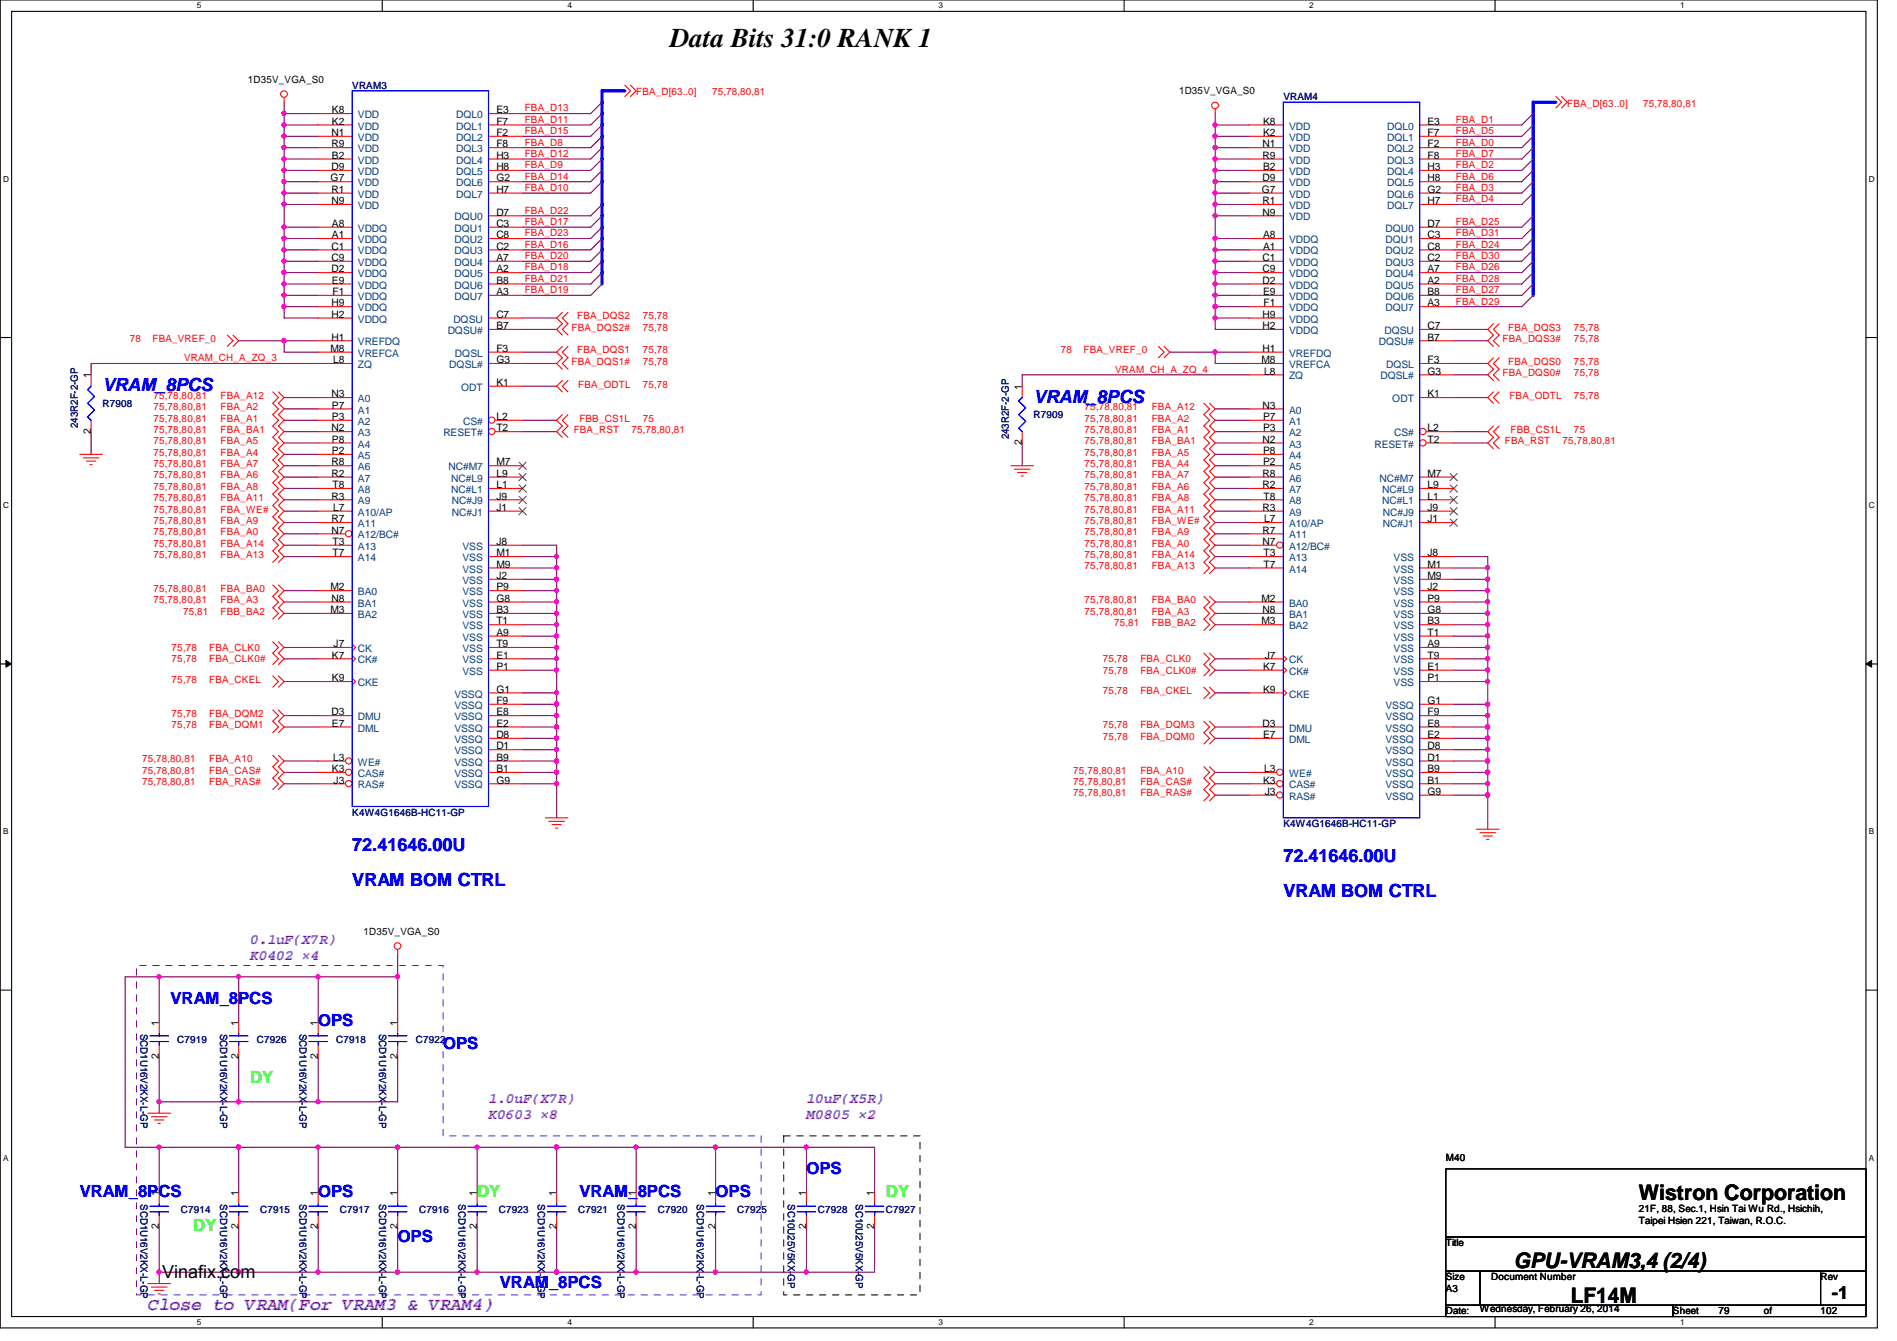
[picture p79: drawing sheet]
<svg xmlns="http://www.w3.org/2000/svg" width="297mm" height="210mm" viewBox="0 0 297 210" stroke-linecap="round" stroke-linejoin="round" font-family="sans-serif">
<defs><g id="words">
<text font-size="4.2" x="104.9" y="7.4">Data Bits 31:0 RANK 1</text>
<g font-size="3.3">
<text x="256.6" y="187.9">Wistron Corporation</text>
<text x="237.1" y="198.5">GPU-VRAM3,4 (2/4)</text>
<text x="246" y="203.9">LF14M</text>
</g>
<g font-size="2.8" fill="#00f">
<text x="16" y="61.3">VRAM_8PCS</text>
<text x="161.8" y="63">VRAM_8PCS</text>
<text x="55.2" y="133.1">72.41646.00U</text>
<text x="201" y="134.9">72.41646.00U</text>
<text x="55.2" y="138.6">VRAM BOM CTRL</text>
<text x="201" y="140.4">VRAM BOM CTRL</text>
</g>
<g font-size="2.8">
<text x="25.4" y="200.1">Vinafix.com</text>
<text x="286.8" y="203.4">-1</text>
</g>
<text font-size="2.8" fill="#8000ff" x="23.2" y="205.1">Close to VRAM(For VRAM3 &amp; VRAM4)</text>
<g font-size="2.6" fill="#00f">
<text x="26.7" y="157.1">VRAM_8PCS</text>
<text x="49.8" y="160.7">OPS</text>
<text x="69.4" y="164.2">OPS</text>
<text x="126.3" y="183.8">OPS</text>
<text x="12.5" y="187.3">VRAM_8PCS</text>
<text x="49.8" y="187.3">OPS</text>
<text x="90.7" y="187.3">VRAM_8PCS</text>
<text x="112.1" y="187.3">OPS</text>
<text x="62.3" y="194.4">OPS</text>
<text x="78.3" y="201.5">VRAM_8PCS</text>
</g>
<g font-size="2.6" fill="#0f0">
<text x="39.2" y="169.5">DY</text>
<text x="74.7" y="187.3">DY</text>
<text x="138.7" y="187.3">DY</text>
<text x="30.3" y="192.7">DY</text>
</g>
<g font-size="2.3" fill="#8000ff">
<text x="39.2" y="147.7">0.1uF(X7R)</text>
<text x="39.2" y="150.3">K0402 ×4</text>
<text x="76.5" y="172.6">1.0uF(X7R)</text>
<text x="126.3" y="172.6">10uF(X5R)</text>
<text x="76.5" y="175.2">K0603 ×8</text>
<text x="126.3" y="175.2">M0805 ×2</text>
</g>
<g font-size="1.6">
<text x="38.8" y="13">1D35V_VGA_S0</text>
<text x="52" y="17.7">K8</text>
<text x="77.7" y="17.7">E3</text>
<text x="184.6" y="14.8">1D35V_VGA_S0</text>
<text x="51.9" y="21.3">N1</text>
<text x="51.9" y="23.1">R9</text>
<text x="52" y="19.5">K2</text>
<text x="77.7" y="23.1">F8</text>
<text x="77.7" y="21.3">F2</text>
<text x="77.7" y="19.5">F7</text>
<text x="197.7" y="23.1">N1</text>
<text x="197.8" y="21.3">K2</text>
<text x="197.8" y="19.5">K8</text>
<text x="223.5" y="23.1">F2</text>
<text x="223.5" y="21.3">F7</text>
<text x="223.5" y="19.5">E3</text>
<text x="51.8" y="28.4">G7</text>
<text x="51.9" y="26.6">D9</text>
<text x="52" y="24.8">B2</text>
<text x="77.7" y="28.4">G2</text>
<text x="77.7" y="26.6">H8</text>
<text x="77.7" y="24.8">H3</text>
<text x="197.7" y="28.4">D9</text>
<text x="197.7" y="24.8">R9</text>
<text x="197.8" y="26.6">B2</text>
<text x="223.5" y="28.4">H8</text>
<text x="223.5" y="26.6">H3</text>
<text x="223.5" y="24.8">F8</text>
<text x="51.9" y="32">N9</text>
<text x="51.9" y="30.2">R1</text>
<text x="52" y="35.5">A8</text>
<text x="77.7" y="33.7">D7</text>
<text x="77.7" y="35.5">C3</text>
<text x="77.7" y="30.2">H7</text>
<text x="197.6" y="30.2">G7</text>
<text x="197.7" y="33.7">N9</text>
<text x="197.7" y="32">R1</text>
<text x="223.5" y="35.5">D7</text>
<text x="223.5" y="32">H7</text>
<text x="223.5" y="30.2">G2</text>
<text x="51.9" y="39.1">C1</text>
<text x="51.9" y="40.9">C9</text>
<text x="52" y="37.3">A1</text>
<text x="77.7" y="37.3">C8</text>
<text x="77.7" y="39.1">C2</text>
<text x="77.7" y="40.9">A7</text>
<text x="197.7" y="40.9">C1</text>
<text x="197.8" y="39.1">A1</text>
<text x="197.8" y="37.3">A8</text>
<text x="223.5" y="37.3">C3</text>
<text x="223.5" y="39.1">C8</text>
<text x="223.5" y="40.9">C2</text>
<text x="51.9" y="42.6">D2</text>
<text x="51.9" y="48">H9</text>
<text x="52" y="44.4">E9</text>
<text x="52.1" y="46.2">F1</text>
<text x="77.7" y="42.6">A2</text>
<text x="77.7" y="44.4">B8</text>
<text x="77.7" y="46.2">A3</text>
<text x="197.7" y="42.6">C9</text>
<text x="197.7" y="44.4">D2</text>
<text x="197.8" y="46.2">E9</text>
<text x="197.9" y="48">F1</text>
<text x="223.5" y="42.6">A7</text>
<text x="223.5" y="44.4">A2</text>
<text x="223.5" y="46.2">B8</text>
<text x="223.5" y="48">A3</text>
<text x="51.9" y="49.7">H2</text>
<text x="51.9" y="53.3">H1</text>
<text x="77.7" y="49.7">C7</text>
<text x="77.7" y="51.5">B7</text>
<text x="197.7" y="51.5">H2</text>
<text x="197.7" y="49.7">H9</text>
<text x="223.5" y="51.5">C7</text>
<text x="223.5" y="53.3">B7</text>
<text x="14.2" y="59.2" transform="rotate(-90 14.2 59.2)">1</text>
<text x="51.7" y="55.1">M8</text>
<text x="52.2" y="56.9">L8</text>
<text x="77.7" y="55.1">F3</text>
<text x="77.7" y="56.9">G3</text>
<text x="197.5" y="56.9">M8</text>
<text x="197.7" y="55.1">H1</text>
<text x="197.9" y="58.6">L8</text>
<text x="223.5" y="56.9">F3</text>
<text x="223.5" y="58.6">G3</text>
<text x="51.9" y="62.2">N3</text>
<text x="52" y="64">P7</text>
<text x="52" y="65.7">P3</text>
<text x="77.7" y="65.7">L2</text>
<text x="77.7" y="60.4">K1</text>
<text x="160" y="61" transform="rotate(-90 160 61)">1</text>
<text x="197.7" y="64">N3</text>
<text x="197.8" y="65.7">P7</text>
<text x="223.5" y="62.2">K1</text>
<text x="14.2" y="67.9" transform="rotate(-90 14.2 67.9)">2</text>
<text x="51.9" y="67.5">N2</text>
<text x="52" y="69.3">P8</text>
<text x="52" y="71.1">P2</text>
<text x="77.7" y="67.5">T2</text>
<text x="160" y="69.7" transform="rotate(-90 160 69.7)">2</text>
<text x="197.7" y="69.3">N2</text>
<text x="197.8" y="67.5">P3</text>
<text x="197.8" y="71.1">P8</text>
<text x="223.5" y="67.5">L2</text>
<text x="223.5" y="69.3">T2</text>
<text x="51.9" y="72.9">R8</text>
<text x="51.9" y="74.6">R2</text>
<text x="52.1" y="76.4">T8</text>
<text x="77.7" y="76.4">L1</text>
<text x="77.7" y="74.6">L9</text>
<text x="77.7" y="72.9">M7</text>
<text x="197.7" y="74.6">R8</text>
<text x="197.7" y="76.4">R2</text>
<text x="197.8" y="72.9">P2</text>
<text x="223.5" y="76.4">L9</text>
<text x="223.5" y="74.6">M7</text>
<text x="51.9" y="78.2">R3</text>
<text x="51.9" y="81.7">R7</text>
<text x="51.9" y="83.5">N7</text>
<text x="52.2" y="80">L7</text>
<text x="77.7" y="80">J1</text>
<text x="77.7" y="78.2">J9</text>
<text x="197.7" y="80">R3</text>
<text x="197.7" y="83.5">R7</text>
<text x="197.9" y="78.2">T8</text>
<text x="197.9" y="81.7">L7</text>
<text x="223.5" y="78.2">L1</text>
<text x="223.5" y="81.7">J1</text>
<text x="223.5" y="80">J9</text>
<text x="52.1" y="87.1">T7</text>
<text x="52.1" y="85.3">T3</text>
<text x="77.7" y="85.3">J8</text>
<text x="77.7" y="87.1">M1</text>
<text x="77.7" y="88.9">M9</text>
<text x="197.7" y="85.3">N7</text>
<text x="197.9" y="88.9">T7</text>
<text x="197.9" y="87.1">T3</text>
<text x="223.5" y="87.1">J8</text>
<text x="223.5" y="88.9">M1</text>
<text x="51.7" y="92.4">M2</text>
<text x="51.7" y="96">M3</text>
<text x="51.9" y="94.2">N8</text>
<text x="77.7" y="96">B3</text>
<text x="77.7" y="94.2">G8</text>
<text x="77.7" y="90.6">J2</text>
<text x="77.7" y="92.4">P9</text>
<text x="197.5" y="94.2">M2</text>
<text x="197.7" y="96">N8</text>
<text x="223.5" y="96">G8</text>
<text x="223.5" y="92.4">J2</text>
<text x="223.5" y="90.6">M9</text>
<text x="223.5" y="94.2">P9</text>
<text x="52.2" y="101.3">J7</text>
<text x="77.7" y="99.5">A9</text>
<text x="77.7" y="97.7">T1</text>
<text x="77.7" y="101.3">T9</text>
<text x="197.5" y="97.7">M3</text>
<text x="223.5" y="101.3">A9</text>
<text x="223.5" y="97.7">B3</text>
<text x="223.5" y="99.5">T1</text>
<text x="52" y="103.1">K7</text>
<text x="52" y="106.6">K9</text>
<text x="77.7" y="103.1">E1</text>
<text x="77.7" y="104.9">P1</text>
<text x="197.8" y="104.9">K7</text>
<text x="198" y="103.1">J7</text>
<text x="223.5" y="104.9">E1</text>
<text x="223.5" y="106.6">P1</text>
<text x="223.5" y="103.1">T9</text>
<text x="51.9" y="112">D3</text>
<text x="52" y="113.7">E7</text>
<text x="77.7" y="113.7">E2</text>
<text x="77.7" y="112">E8</text>
<text x="77.7" y="110.2">F9</text>
<text x="77.7" y="108.4">G1</text>
<text x="197.7" y="113.7">D3</text>
<text x="197.8" y="108.4">K9</text>
<text x="223.5" y="113.7">E8</text>
<text x="223.5" y="112">F9</text>
<text x="223.5" y="110.2">G1</text>
<text x="52.2" y="119.1">L3</text>
<text x="77.7" y="119.1">B9</text>
<text x="77.7" y="117.3">D1</text>
<text x="77.7" y="115.5">D8</text>
<text x="197.8" y="115.5">E7</text>
<text x="223.5" y="119.1">D1</text>
<text x="223.5" y="117.3">D8</text>
<text x="223.5" y="115.5">E2</text>
<text x="52" y="120.9">K3</text>
<text x="52.2" y="122.6">J3</text>
<text x="77.7" y="120.9">B1</text>
<text x="77.7" y="122.6">G9</text>
<text x="197.8" y="122.6">K3</text>
<text x="197.9" y="120.9">L3</text>
<text x="198" y="124.4">J3</text>
<text x="223.5" y="122.6">B1</text>
<text x="223.5" y="120.9">B9</text>
<text x="223.5" y="124.4">G9</text>
<text x="56.9" y="146.3">1D35V_VGA_S0</text>
<text x="24.9" y="160.6" transform="rotate(-90 24.9 160.6)">1</text>
<text x="37.3" y="160.6" transform="rotate(-90 37.3 160.6)">1</text>
<text x="49.8" y="160.6" transform="rotate(-90 49.8 160.6)">1</text>
<text x="62.2" y="160.6" transform="rotate(-90 62.2 160.6)">1</text>
<text x="24.9" y="165.7" transform="rotate(-90 24.9 165.7)">2</text>
<text x="37.3" y="165.7" transform="rotate(-90 37.3 165.7)">2</text>
<text x="49.8" y="165.7" transform="rotate(-90 49.8 165.7)">2</text>
<text x="62.2" y="165.7" transform="rotate(-90 62.2 165.7)">2</text>
<text x="226.4" y="181.7">M40</text>
<text x="24.9" y="187.2" transform="rotate(-90 24.9 187.2)">1</text>
<text x="37.3" y="187.2" transform="rotate(-90 37.3 187.2)">1</text>
<text x="49.8" y="187.2" transform="rotate(-90 49.8 187.2)">1</text>
<text x="62.2" y="187.2" transform="rotate(-90 62.2 187.2)">1</text>
<text x="74.7" y="187.2" transform="rotate(-90 74.7 187.2)">1</text>
<text x="87.1" y="187.2" transform="rotate(-90 87.1 187.2)">1</text>
<text x="99.6" y="187.2" transform="rotate(-90 99.6 187.2)">1</text>
<text x="112" y="187.2" transform="rotate(-90 112 187.2)">1</text>
<text x="126.2" y="187.2" transform="rotate(-90 126.2 187.2)">1</text>
<text x="136.9" y="187.2" transform="rotate(-90 136.9 187.2)">1</text>
<text x="256.6" y="189.7">21F, 88, Sec.1, Hsin Tai Wu Rd., Hsichih,</text>
<text x="256.6" y="191.6">Taipei Hsien 221, Taiwan, R.O.C.</text>
<text x="24.9" y="192.4" transform="rotate(-90 24.9 192.4)">2</text>
<text x="37.3" y="192.4" transform="rotate(-90 37.3 192.4)">2</text>
<text x="49.8" y="192.4" transform="rotate(-90 49.8 192.4)">2</text>
<text x="62.2" y="192.4" transform="rotate(-90 62.2 192.4)">2</text>
<text x="74.7" y="192.4" transform="rotate(-90 74.7 192.4)">2</text>
<text x="87.1" y="192.4" transform="rotate(-90 87.1 192.4)">2</text>
<text x="99.6" y="192.4" transform="rotate(-90 99.6 192.4)">2</text>
<text x="112" y="192.4" transform="rotate(-90 112 192.4)">2</text>
<text x="126.2" y="192.4" transform="rotate(-90 126.2 192.4)">2</text>
<text x="136.9" y="192.4" transform="rotate(-90 136.9 192.4)">2</text>
<text x="226.4" y="195.1">Title</text>
<text x="226.4" y="200.4">Size</text>
<text x="226.4" y="202.2">A3</text>
<text x="233.5" y="200.4">Document Number</text>
<text x="285.1" y="200.4">Rev</text>
<text x="226.4" y="205.7">Date:</text>
<text x="231.7" y="205.4">Wednesday, February 26, 2014</text>
<text x="262" y="205.7">Sheet</text>
<text x="269.1" y="205.7">79</text>
<text x="276.2" y="205.7">of</text>
<text x="285.1" y="205.7">102</text>
</g>
<g font-size="1.6" fill="#000080">
<text x="55.2" y="13.9">VRAM3</text>
<text x="201" y="15.7">VRAM4</text>
<text x="16" y="63.7">R7908</text>
<text x="161.8" y="65.4">R7909</text>
<text x="12.2" y="67" transform="rotate(-90 12.2 67)">243R2F-2-GP</text>
<text x="158" y="68.8" transform="rotate(-90 158 68.8)">243R2F-2-GP</text>
<text x="55.2" y="127.7">K4W4G1646B-HC11-GP</text>
<text x="201" y="129.5">K4W4G1646B-HC11-GP</text>
<text x="22" y="161.8" transform="rotate(90 22 161.8)">SCD1U16V2KX-L-GP</text>
<text x="34.5" y="161.8" transform="rotate(90 34.5 161.8)">SCD1U16V2KX-L-GP</text>
<text x="46.9" y="161.8" transform="rotate(90 46.9 161.8)">SCD1U16V2KX-L-GP</text>
<text x="59.3" y="161.8" transform="rotate(90 59.3 161.8)">SCD1U16V2KX-L-GP</text>
<text x="27.8" y="163.2">C7919</text>
<text x="40.2" y="163.2">C7926</text>
<text x="52.7" y="163.2">C7918</text>
<text x="65.1" y="163.2">C7922</text>
<text x="22" y="188.5" transform="rotate(90 22 188.5)">SCD1U16V2KX-L-GP</text>
<text x="28.3" y="189.9">C7914</text>
<text x="34.5" y="188.5" transform="rotate(90 34.5 188.5)">SCD1U16V2KX-L-GP</text>
<text x="40.8" y="189.9">C7915</text>
<text x="46.9" y="188.5" transform="rotate(90 46.9 188.5)">SCD1U16V2KX-L-GP</text>
<text x="53.2" y="189.9">C7917</text>
<text x="59.3" y="188.5" transform="rotate(90 59.3 188.5)">SCD1U16V2KX-L-GP</text>
<text x="65.7" y="189.9">C7916</text>
<text x="71.8" y="188.5" transform="rotate(90 71.8 188.5)">SCD1U16V2KX-L-GP</text>
<text x="78.1" y="189.9">C7923</text>
<text x="84.2" y="188.5" transform="rotate(90 84.2 188.5)">SCD1U16V2KX-L-GP</text>
<text x="90.5" y="189.9">C7921</text>
<text x="96.7" y="188.5" transform="rotate(90 96.7 188.5)">SCD1U16V2KX-L-GP</text>
<text x="103" y="189.9">C7920</text>
<text x="109.1" y="188.5" transform="rotate(90 109.1 188.5)">SCD1U16V2KX-L-GP</text>
<text x="115.4" y="189.9">C7925</text>
<text x="123.4" y="188.5" transform="rotate(90 123.4 188.5)">SC10U25V5KX-GP</text>
<text x="128.1" y="189.9">C7928</text>
<text x="134" y="188.5" transform="rotate(90 134 188.5)">SC10U25V5KX-GP</text>
<text x="138.7" y="189.9">C7927</text>
</g>
<g font-size="1.6" fill="#f00">
<text x="82.2" y="17.4">FBA_D13</text>
<text x="99.6" y="14.9">FBA_D[63..0]</text>
<text x="111.5" y="14.9">75,78,80,81</text>
<text x="245.4" y="16.7">FBA_D[63..0]</text>
<text x="257.3" y="16.7">75,78,80,81</text>
<text x="82.2" y="21">FBA_D15</text>
<text x="82.2" y="19.2">FBA_D11</text>
<text x="82.2" y="22.8">FBA_D8</text>
<text x="228" y="22.8">FBA_D0</text>
<text x="228" y="21">FBA_D5</text>
<text x="228" y="19.2">FBA_D1</text>
<text x="82.2" y="26.3">FBA_D9</text>
<text x="82.2" y="24.6">FBA_D12</text>
<text x="82.2" y="28.1">FBA_D14</text>
<text x="82.2" y="29.9">FBA_D10</text>
<text x="228" y="28.1">FBA_D6</text>
<text x="228" y="26.3">FBA_D2</text>
<text x="228" y="24.6">FBA_D7</text>
<text x="228" y="29.9">FBA_D3</text>
<text x="82.2" y="33.4">FBA_D22</text>
<text x="82.2" y="35.2">FBA_D17</text>
<text x="228" y="31.7">FBA_D4</text>
<text x="228" y="35.2">FBA_D25</text>
<text x="82.2" y="40.6">FBA_D20</text>
<text x="82.2" y="37">FBA_D23</text>
<text x="82.2" y="38.8">FBA_D16</text>
<text x="228" y="38.8">FBA_D24</text>
<text x="228" y="37">FBA_D31</text>
<text x="228" y="40.6">FBA_D30</text>
<text x="82.2" y="42.3">FBA_D18</text>
<text x="82.2" y="44.1">FBA_D21</text>
<text x="82.2" y="45.9">FBA_D19</text>
<text x="228" y="44.1">FBA_D28</text>
<text x="228" y="45.9">FBA_D27</text>
<text x="228" y="42.3">FBA_D26</text>
<text x="228" y="47.7">FBA_D29</text>
<text x="20.3" y="53.6">78</text>
<text x="23.9" y="53.6">FBA_VREF_0</text>
<text x="89.5" y="51.8">FBA_DQS2#</text>
<text x="90.4" y="50">FBA_DQS2</text>
<text x="100.7" y="51.8">75,78</text>
<text x="100.7" y="50">75,78</text>
<text x="235.3" y="53.6">FBA_DQS3#</text>
<text x="236.2" y="51.8">FBA_DQS3</text>
<text x="246.5" y="53.6">75,78</text>
<text x="246.5" y="51.8">75,78</text>
<text x="28.8" y="56.6">VRAM_CH_A_ZQ_3</text>
<text x="89.5" y="57.1">FBA_DQS1#</text>
<text x="90.4" y="55.3">FBA_DQS1</text>
<text x="100.7" y="57.1">75,78</text>
<text x="100.7" y="55.3">75,78</text>
<text x="166.1" y="55.3">78</text>
<text x="169.7" y="55.3">FBA_VREF_0</text>
<text x="174.6" y="58.3">VRAM_CH_A_ZQ_4</text>
<text x="235.3" y="58.9">FBA_DQS0#</text>
<text x="236.2" y="57.1">FBA_DQS0</text>
<text x="246.5" y="58.9">75,78</text>
<text x="246.5" y="57.1">75,78</text>
<text x="24" y="66">75,78,80,81</text>
<text x="24" y="62.4">75,78,80,81</text>
<text x="24" y="64.2">75,78,80,81</text>
<text x="34.5" y="66">FBA_A1</text>
<text x="34.5" y="62.4">FBA_A12</text>
<text x="34.5" y="64.2">FBA_A2</text>
<text x="90.5" y="60.7">FBA_ODTL</text>
<text x="90.7" y="66">FBB_CS1L</text>
<text x="100.7" y="60.7">75,78</text>
<text x="100.7" y="66">75</text>
<text x="169.8" y="64.2">75,78,80,81</text>
<text x="169.8" y="66">75,78,80,81</text>
<text x="180.3" y="64.2">FBA_A12</text>
<text x="180.3" y="66">FBA_A2</text>
<text x="236.3" y="62.4">FBA_ODTL</text>
<text x="246.5" y="62.4">75,78</text>
<text x="24" y="67.8">75,78,80,81</text>
<text x="24" y="69.6">75,78,80,81</text>
<text x="24" y="71.3">75,78,80,81</text>
<text x="34.5" y="67.8">FBA_BA1</text>
<text x="34.5" y="69.6">FBA_A5</text>
<text x="34.5" y="71.3">FBA_A4</text>
<text x="89.8" y="67.8">FBA_RST</text>
<text x="98.9" y="67.8">75,78,80,81</text>
<text x="169.8" y="67.8">75,78,80,81</text>
<text x="169.8" y="69.6">75,78,80,81</text>
<text x="169.8" y="71.3">75,78,80,81</text>
<text x="180.3" y="67.8">FBA_A1</text>
<text x="180.3" y="69.6">FBA_BA1</text>
<text x="180.3" y="71.3">FBA_A5</text>
<text x="235.6" y="69.6">FBA_RST</text>
<text x="236.5" y="67.8">FBB_CS1L</text>
<text x="244.7" y="69.6">75,78,80,81</text>
<text x="246.5" y="67.8">75</text>
<text x="24" y="74.9">75,78,80,81</text>
<text x="24" y="76.7">75,78,80,81</text>
<text x="24" y="73.1">75,78,80,81</text>
<text x="34.5" y="74.9">FBA_A6</text>
<text x="34.5" y="76.7">FBA_A8</text>
<text x="34.5" y="73.1">FBA_A7</text>
<text x="169.8" y="76.7">75,78,80,81</text>
<text x="169.8" y="73.1">75,78,80,81</text>
<text x="169.8" y="74.9">75,78,80,81</text>
<text x="180.3" y="76.7">FBA_A6</text>
<text x="180.3" y="73.1">FBA_A4</text>
<text x="180.3" y="74.9">FBA_A7</text>
<text x="24" y="78.4">75,78,80,81</text>
<text x="24" y="83.8">75,78,80,81</text>
<text x="24" y="80.2">75,78,80,81</text>
<text x="24" y="82">75,78,80,81</text>
<text x="34.5" y="78.4">FBA_A11</text>
<text x="34.5" y="83.8">FBA_A0</text>
<text x="34.5" y="80.2">FBA_WE#</text>
<text x="34.5" y="82">FBA_A9</text>
<text x="169.8" y="78.4">75,78,80,81</text>
<text x="169.8" y="80.2">75,78,80,81</text>
<text x="169.8" y="82">75,78,80,81</text>
<text x="169.8" y="83.8">75,78,80,81</text>
<text x="180.3" y="78.4">FBA_A8</text>
<text x="180.3" y="80.2">FBA_A11</text>
<text x="180.3" y="82">FBA_WE#</text>
<text x="180.3" y="83.8">FBA_A9</text>
<text x="24" y="85.6">75,78,80,81</text>
<text x="24" y="87.3">75,78,80,81</text>
<text x="34.5" y="85.6">FBA_A14</text>
<text x="34.5" y="87.3">FBA_A13</text>
<text x="169.8" y="85.6">75,78,80,81</text>
<text x="169.8" y="87.3">75,78,80,81</text>
<text x="169.8" y="89.1">75,78,80,81</text>
<text x="180.3" y="85.6">FBA_A0</text>
<text x="180.3" y="87.3">FBA_A14</text>
<text x="180.3" y="89.1">FBA_A13</text>
<text x="24" y="92.7">75,78,80,81</text>
<text x="24" y="94.4">75,78,80,81</text>
<text x="34.5" y="92.7">FBA_BA0</text>
<text x="34.5" y="94.4">FBA_A3</text>
<text x="169.8" y="94.4">75,78,80,81</text>
<text x="180.3" y="94.4">FBA_BA0</text>
<text x="26.9" y="101.9">75,78</text>
<text x="28.7" y="96.2">75,81</text>
<text x="32.8" y="101.9">FBA_CLK0</text>
<text x="34.5" y="96.2">FBB_BA2</text>
<text x="169.8" y="96.2">75,78,80,81</text>
<text x="174.5" y="98">75,81</text>
<text x="180.3" y="96.2">FBA_A3</text>
<text x="180.3" y="98">FBB_BA2</text>
<text x="26.9" y="103.7">75,78</text>
<text x="26.9" y="106.9">75,78</text>
<text x="32.8" y="103.7">FBA_CLK0#</text>
<text x="32.8" y="106.9">FBA_CKEL</text>
<text x="172.7" y="105.5">75,78</text>
<text x="172.7" y="103.7">75,78</text>
<text x="178.6" y="105.5">FBA_CLK0#</text>
<text x="178.6" y="103.7">FBA_CLK0</text>
<text x="26.9" y="112.2">75,78</text>
<text x="32.8" y="112.2">FBA_DQM2</text>
<text x="172.7" y="108.7">75,78</text>
<text x="178.6" y="108.7">FBA_CKEL</text>
<text x="22.3" y="119.3">75,78,80,81</text>
<text x="26.9" y="114">75,78</text>
<text x="32.8" y="114">FBA_DQM1</text>
<text x="32.8" y="119.3">FBA_A10</text>
<text x="172.7" y="114">75,78</text>
<text x="172.7" y="115.8">75,78</text>
<text x="178.6" y="114">FBA_DQM3</text>
<text x="178.6" y="115.8">FBA_DQM0</text>
<text x="22.3" y="122.9">75,78,80,81</text>
<text x="22.3" y="121.1">75,78,80,81</text>
<text x="32.8" y="122.9">FBA_RAS#</text>
<text x="32.8" y="121.1">FBA_CAS#</text>
<text x="168.1" y="124.7">75,78,80,81</text>
<text x="168.1" y="122.9">75,78,80,81</text>
<text x="168.1" y="121.1">75,78,80,81</text>
<text x="178.6" y="124.7">FBA_RAS#</text>
<text x="178.6" y="122.9">FBA_CAS#</text>
<text x="178.6" y="121.1">FBA_A10</text>
</g>
<g font-size="1.6" fill="#004080">
<text x="56" y="20.3">VDD</text>
<text x="56" y="18.5">VDD</text>
<text x="56" y="22.1">VDD</text>
<text x="56" y="23.8">VDD</text>
<text x="71.4" y="23.8">DQL3</text>
<text x="71.4" y="22.1">DQL2</text>
<text x="71.4" y="20.3">DQL1</text>
<text x="71.4" y="18.5">DQL0</text>
<text x="201.8" y="22.1">VDD</text>
<text x="201.8" y="20.3">VDD</text>
<text x="201.8" y="23.8">VDD</text>
<text x="217.2" y="23.8">DQL2</text>
<text x="217.2" y="22.1">DQL1</text>
<text x="217.2" y="20.3">DQL0</text>
<text x="56" y="25.6">VDD</text>
<text x="56" y="27.4">VDD</text>
<text x="56" y="29.2">VDD</text>
<text x="71.4" y="29.2">DQL6</text>
<text x="71.4" y="27.4">DQL5</text>
<text x="71.4" y="25.6">DQL4</text>
<text x="201.8" y="27.4">VDD</text>
<text x="201.8" y="29.2">VDD</text>
<text x="201.8" y="25.6">VDD</text>
<text x="217.2" y="29.2">DQL5</text>
<text x="217.2" y="27.4">DQL4</text>
<text x="217.2" y="25.6">DQL3</text>
<text x="56" y="32.7">VDD</text>
<text x="56" y="30.9">VDD</text>
<text x="71.2" y="34.5">DQU0</text>
<text x="71.4" y="30.9">DQL7</text>
<text x="201.8" y="30.9">VDD</text>
<text x="201.8" y="34.5">VDD</text>
<text x="201.8" y="32.7">VDD</text>
<text x="217.2" y="32.7">DQL7</text>
<text x="217.2" y="30.9">DQL6</text>
<text x="56" y="38.1">VDDQ</text>
<text x="56" y="36.3">VDDQ</text>
<text x="56" y="39.8">VDDQ</text>
<text x="56" y="41.6">VDDQ</text>
<text x="71.2" y="36.3">DQU1</text>
<text x="71.2" y="38.1">DQU2</text>
<text x="71.2" y="39.8">DQU3</text>
<text x="71.2" y="41.6">DQU4</text>
<text x="201.8" y="39.8">VDDQ</text>
<text x="201.8" y="38.1">VDDQ</text>
<text x="201.8" y="41.6">VDDQ</text>
<text x="217" y="36.3">DQU0</text>
<text x="217" y="38.1">DQU1</text>
<text x="217" y="39.8">DQU2</text>
<text x="217" y="41.6">DQU3</text>
<text x="56" y="43.4">VDDQ</text>
<text x="56" y="45.2">VDDQ</text>
<text x="56" y="46.9">VDDQ</text>
<text x="71.2" y="43.4">DQU5</text>
<text x="71.2" y="45.2">DQU6</text>
<text x="71.2" y="46.9">DQU7</text>
<text x="201.8" y="43.4">VDDQ</text>
<text x="201.8" y="45.2">VDDQ</text>
<text x="201.8" y="46.9">VDDQ</text>
<text x="217" y="43.4">DQU4</text>
<text x="217" y="45.2">DQU5</text>
<text x="217" y="46.9">DQU6</text>
<text x="56" y="50.5">VDDQ</text>
<text x="56" y="48.7">VDDQ</text>
<text x="70.1" y="52.3">DQSU#</text>
<text x="71" y="50.5">DQSU</text>
<text x="201.8" y="48.7">VDDQ</text>
<text x="201.8" y="52.3">VDDQ</text>
<text x="201.8" y="50.5">VDDQ</text>
<text x="216.8" y="52.3">DQSU</text>
<text x="217" y="48.7">DQU7</text>
<text x="56" y="57.6">ZQ</text>
<text x="56" y="55.8">VREFCA</text>
<text x="56" y="54.1">VREFDQ</text>
<text x="70.4" y="57.6">DQSL#</text>
<text x="71.2" y="55.8">DQSL</text>
<text x="201.8" y="59.4">ZQ</text>
<text x="201.8" y="57.6">VREFCA</text>
<text x="201.8" y="55.8">VREFDQ</text>
<text x="215.9" y="54.1">DQSU#</text>
<text x="216.2" y="59.4">DQSL#</text>
<text x="217" y="57.6">DQSL</text>
<text x="56" y="62.9">A0</text>
<text x="56" y="64.7">A1</text>
<text x="72.2" y="61.2">ODT</text>
<text x="201.8" y="64.7">A0</text>
<text x="218" y="62.9">ODT</text>
<text x="56" y="66.5">A2</text>
<text x="56" y="68.3">A3</text>
<text x="56" y="70.1">A4</text>
<text x="56" y="71.8">A5</text>
<text x="69.4" y="68.3">RESET#</text>
<text x="72.5" y="66.5">CS#</text>
<text x="201.8" y="66.5">A1</text>
<text x="201.8" y="68.3">A2</text>
<text x="201.8" y="70.1">A3</text>
<text x="201.8" y="71.8">A4</text>
<text x="215.2" y="70.1">RESET#</text>
<text x="218.3" y="68.3">CS#</text>
<text x="56" y="73.6">A6</text>
<text x="56" y="75.4">A7</text>
<text x="56" y="77.2">A8</text>
<text x="70.2" y="73.6">NC#M7</text>
<text x="70.7" y="77.2">NC#L1</text>
<text x="70.7" y="75.4">NC#L9</text>
<text x="201.8" y="73.6">A5</text>
<text x="201.8" y="75.4">A6</text>
<text x="201.8" y="77.2">A7</text>
<text x="216" y="75.4">NC#M7</text>
<text x="216.4" y="77.2">NC#L9</text>
<text x="56" y="79">A9</text>
<text x="56" y="80.7">A10/AP</text>
<text x="56" y="82.5">A11</text>
<text x="70.7" y="80.7">NC#J1</text>
<text x="70.7" y="79">NC#J9</text>
<text x="201.8" y="79">A8</text>
<text x="201.8" y="80.7">A9</text>
<text x="201.8" y="82.5">A10/AP</text>
<text x="216.4" y="79">NC#L1</text>
<text x="216.5" y="82.5">NC#J1</text>
<text x="216.5" y="80.7">NC#J9</text>
<text x="56" y="87.8">A14</text>
<text x="56" y="84.3">A12/BC#</text>
<text x="56" y="86.1">A13</text>
<text x="72.4" y="86.1">VSS</text>
<text x="72.4" y="87.8">VSS</text>
<text x="72.4" y="89.6">VSS</text>
<text x="201.8" y="89.6">A14</text>
<text x="201.8" y="84.3">A11</text>
<text x="201.8" y="86.1">A12/BC#</text>
<text x="201.8" y="87.8">A13</text>
<text x="218.2" y="87.8">VSS</text>
<text x="218.2" y="89.6">VSS</text>
<text x="56" y="93.2">BA0</text>
<text x="56" y="95">BA1</text>
<text x="72.4" y="95">VSS</text>
<text x="72.4" y="91.4">VSS</text>
<text x="72.4" y="93.2">VSS</text>
<text x="201.8" y="95">BA0</text>
<text x="218.2" y="93.2">VSS</text>
<text x="218.2" y="91.4">VSS</text>
<text x="218.2" y="95">VSS</text>
<text x="56" y="96.7">BA2</text>
<text x="72.4" y="100.3">VSS</text>
<text x="72.4" y="96.7">VSS</text>
<text x="72.4" y="98.5">VSS</text>
<text x="201.8" y="96.7">BA1</text>
<text x="201.8" y="98.5">BA2</text>
<text x="218.2" y="98.5">VSS</text>
<text x="218.2" y="96.7">VSS</text>
<text x="218.2" y="100.3">VSS</text>
<text x="56" y="102.1">CK</text>
<text x="56" y="103.8">CK#</text>
<text x="56" y="107.4">CKE</text>
<text x="72.4" y="103.8">VSS</text>
<text x="72.4" y="105.6">VSS</text>
<text x="72.4" y="102.1">VSS</text>
<text x="201.8" y="103.8">CK</text>
<text x="201.8" y="105.6">CK#</text>
<text x="218.2" y="102.1">VSS</text>
<text x="218.2" y="105.6">VSS</text>
<text x="218.2" y="107.4">VSS</text>
<text x="218.2" y="103.8">VSS</text>
<text x="56" y="112.7">DMU</text>
<text x="71.2" y="112.7">VSSQ</text>
<text x="71.2" y="111">VSSQ</text>
<text x="71.2" y="109.2">VSSQ</text>
<text x="201.8" y="109.2">CKE</text>
<text x="217" y="112.7">VSSQ</text>
<text x="217" y="111">VSSQ</text>
<text x="56" y="114.5">DML</text>
<text x="56" y="119.8">WE#</text>
<text x="71.2" y="119.8">VSSQ</text>
<text x="71.2" y="118.1">VSSQ</text>
<text x="71.2" y="116.3">VSSQ</text>
<text x="71.2" y="114.5">VSSQ</text>
<text x="201.8" y="116.3">DML</text>
<text x="201.8" y="114.5">DMU</text>
<text x="217" y="119.8">VSSQ</text>
<text x="217" y="118.1">VSSQ</text>
<text x="217" y="116.3">VSSQ</text>
<text x="217" y="114.5">VSSQ</text>
<text x="56" y="121.6">CAS#</text>
<text x="56" y="123.4">RAS#</text>
<text x="71.2" y="121.6">VSSQ</text>
<text x="71.2" y="123.4">VSSQ</text>
<text x="201.8" y="123.4">CAS#</text>
<text x="201.8" y="121.6">WE#</text>
<text x="201.8" y="125.2">RAS#</text>
<text x="217" y="123.4">VSSQ</text>
<text x="217" y="121.6">VSSQ</text>
<text x="217" y="125.2">VSSQ</text>
</g>
<g font-size="1.3">
<text x="30.8" y="1.3">5</text>
<text x="88.9" y="1.3">4</text>
<text x="146.9" y="1.3">3</text>
<text x="205" y="1.3">2</text>
<text x="263.1" y="1.3">1</text>
<text x=".5" y="28.4">D</text>
<text x="292.6" y="28.4">D</text>
<text x=".5" y="79.5">C</text>
<text x="292.6" y="79.5">C</text>
<text x=".5" y="130.6">B</text>
<text x="292.6" y="130.6">B</text>
<text x=".5" y="181.7">A</text>
<text x="292.6" y="181.7">A</text>
<text x="30.8" y="207.4">5</text>
<text x="88.9" y="207.4">4</text>
<text x="146.9" y="207.4">3</text>
<text x="205" y="207.4">2</text>
<text x="263.1" y="207.4">1</text>
</g>
</g></defs>
<path d="M0 0h294v207.9h-294zM1.8 1.8h290.4v204.3h-290.4z" fill="none" stroke="#000" stroke-width=".17"/>
<g fill="#fff">
<path d="M30.8 .2h.7v1.4h-.7z"/>
<path d="M30.8 206.2h.7v1.4h-.7z"/>
</g>
<path d="M59.9 0v1.8M59.9 206.1v1.8" fill="none" stroke="#000" stroke-width=".17"/>
<g fill="#fff">
<path d="M88.9 .2h.6v1.4h-.6z"/>
<path d="M88.9 206.2h.6v1.4h-.6z"/>
</g>
<path d="M117.9 0v1.8M117.9 206.1v1.8" fill="none" stroke="#000" stroke-width=".17"/>
<g fill="#fff">
<path d="M146.9 .2h.7v1.4h-.7z"/>
<path d="M146.9 206.2h.7v1.4h-.7z"/>
</g>
<path d="M176 0v1.8M176 206.1v1.8" fill="none" stroke="#000" stroke-width=".17"/>
<g fill="#fff">
<path d="M205 .2h.7v1.4h-.7z"/>
<path d="M205 206.2h.7v1.4h-.7z"/>
</g>
<path d="M234.1 0v1.8M234.1 206.1v1.8" fill="none" stroke="#000" stroke-width=".17"/>
<g fill="#fff">
<path d="M263.1 .2h.7v1.4h-.7z"/>
<path d="M263.1 206.2h.7v1.4h-.7z"/>
<path d="M.5 27.3h.9v1.4h-.9z"/>
<path d="M292.6 27.3h.9v1.4h-.9z"/>
<path d="M.5 78.4h.9v1.4h-.9z"/>
<path d="M292.6 78.4h.9v1.4h-.9z"/>
</g>
<path d="M0 52.8h1.8M292.2 52.8h1.8" fill="none" stroke="#000" stroke-width=".17"/>
<g fill="#fff">
<path d="M.5 129.5h.8v1.4h-.8z"/>
<path d="M292.6 129.5h.9v1.4h-.9z"/>
</g>
<path d="M0 103.9h1.8M292.2 103.9h1.8" fill="none" stroke="#000" stroke-width=".17"/>
<path d="M.9 103.4l.9 .5-.9 .5zM292.2 103.9l.9-.5v1z" fill="#000"/>
<path d="M.9 103.4l.9 .5-.9 .5zM292.2 103.9l.9-.5v1z" fill="none" stroke="#000" stroke-width=".16"/>
<g fill="#fff">
<path d="M.5 180.5h.8v1.4h-.8z"/>
<path d="M292.6 180.5h.9v1.4h-.9z"/>
</g>
<path d="M0 155h1.8M292.2 155h1.8" fill="none" stroke="#000" stroke-width=".17"/>
<path d="M99.6 186.7v-7.1h12.5v7.1M99.6 192v7.1M112.1 192v7.1" fill="none" stroke="#800040" stroke-width=".17"/>
<circle cx="99.6" cy="179.6" r=".32" fill="#f0f"/>
<circle cx="99.6" cy="179.6" r=".32" fill="none" stroke="#f0f" stroke-width=".17"/>
<path d="M99.6 199.1h12.5" fill="none" stroke="#800040" stroke-width=".17"/>
<circle cx="99.6" cy="199.1" r=".32" fill="#f0f"/>
<circle cx="99.6" cy="199.1" r=".32" fill="none" stroke="#f0f" stroke-width=".17"/>
<path d="M74.7 199.1h12.5" fill="none" stroke="#800040" stroke-width=".17"/>
<circle cx="87.1" cy="199.1" r=".32" fill="#f0f"/>
<circle cx="87.1" cy="199.1" r=".32" fill="none" stroke="#f0f" stroke-width=".17"/>
<circle cx="74.7" cy="199.1" r=".32" fill="#f0f"/>
<circle cx="74.7" cy="199.1" r=".32" fill="none" stroke="#f0f" stroke-width=".17"/>
<path d="M74.7 186.7v-7.1h12.5v7.1M74.7 192v7.1M87.2 192v7.1" fill="none" stroke="#800040" stroke-width=".17"/>
<circle cx="87.1" cy="179.6" r=".32" fill="#f0f"/>
<circle cx="87.1" cy="179.6" r=".32" fill="none" stroke="#f0f" stroke-width=".17"/>
<circle cx="74.7" cy="179.6" r=".32" fill="#f0f"/>
<circle cx="74.7" cy="179.6" r=".32" fill="none" stroke="#f0f" stroke-width=".17"/>
<path d="M49.8 186.7v-7.1h12.5v7.1M49.8 192v7.1M62.3 192v7.1" fill="none" stroke="#800040" stroke-width=".17"/>
<circle cx="49.8" cy="179.6" r=".32" fill="#f0f"/>
<circle cx="49.8" cy="179.6" r=".32" fill="none" stroke="#f0f" stroke-width=".17"/>
<path d="M62.3 179.6h12.4" fill="none" stroke="#800040" stroke-width=".17"/>
<circle cx="62.2" cy="179.6" r=".32" fill="#f0f"/>
<circle cx="62.2" cy="179.6" r=".32" fill="none" stroke="#f0f" stroke-width=".17"/>
<path d="M49.8 199.1h12.5" fill="none" stroke="#800040" stroke-width=".17"/>
<circle cx="62.2" cy="199.1" r=".32" fill="#f0f"/>
<circle cx="62.2" cy="199.1" r=".32" fill="none" stroke="#f0f" stroke-width=".17"/>
<circle cx="49.8" cy="199.1" r=".32" fill="#f0f"/>
<circle cx="49.8" cy="199.1" r=".32" fill="none" stroke="#f0f" stroke-width=".17"/>
<path d="M24.9 199.1h12.5" fill="none" stroke="#800040" stroke-width=".17"/>
<circle cx="37.4" cy="199.1" r=".32" fill="#f0f"/>
<circle cx="37.4" cy="199.1" r=".32" fill="none" stroke="#f0f" stroke-width=".17"/>
<circle cx="24.9" cy="199.1" r=".32" fill="#f0f"/>
<circle cx="24.9" cy="199.1" r=".32" fill="none" stroke="#f0f" stroke-width=".17"/>
<path d="M24.9 186.7v-7.1h12.5v7.1M24.9 192v7.1M37.4 192v7.1" fill="none" stroke="#800040" stroke-width=".17"/>
<circle cx="37.4" cy="179.6" r=".32" fill="#f0f"/>
<circle cx="37.4" cy="179.6" r=".32" fill="none" stroke="#f0f" stroke-width=".17"/>
<circle cx="24.9" cy="179.6" r=".32" fill="#f0f"/>
<circle cx="24.9" cy="179.6" r=".32" fill="none" stroke="#f0f" stroke-width=".17"/>
<path d="M19.6 152.9v26.7h5.3M24.9 152.9v7.1M37.4 152.9v7.1M37.4 165.4v7.1h-12.5v1.7" fill="none" stroke="#800040" stroke-width=".17"/>
<circle cx="37.4" cy="172.4" r=".32" fill="#f0f"/>
<circle cx="37.4" cy="172.4" r=".32" fill="none" stroke="#f0f" stroke-width=".17"/>
<circle cx="24.9" cy="172.4" r=".32" fill="#f0f"/>
<circle cx="24.9" cy="172.4" r=".32" fill="none" stroke="#f0f" stroke-width=".17"/>
<path d="M49.8 152.9v7.1M24.9 165.4v7.1M49.8 165.4v7.1h12.5v-7.1" fill="none" stroke="#800040" stroke-width=".17"/>
<circle cx="49.8" cy="172.4" r=".32" fill="#f0f"/>
<circle cx="49.8" cy="172.4" r=".32" fill="none" stroke="#f0f" stroke-width=".17"/>
<path d="M37.4 172.5h12.4" fill="none" stroke="#800040" stroke-width=".17"/>
<circle cx="37.4" cy="172.4" r=".32" fill="#f0f"/>
<circle cx="37.4" cy="172.4" r=".32" fill="none" stroke="#f0f" stroke-width=".17"/>
<path d="M37.4 152.9h24.9v7.1" fill="none" stroke="#800040" stroke-width=".17"/>
<circle cx="62.2" cy="152.9" r=".32" fill="#f0f"/>
<circle cx="62.2" cy="152.9" r=".32" fill="none" stroke="#f0f" stroke-width=".17"/>
<circle cx="49.8" cy="152.9" r=".32" fill="#f0f"/>
<circle cx="49.8" cy="152.9" r=".32" fill="none" stroke="#f0f" stroke-width=".17"/>
<path d="M24.9 152.9h12.5" fill="none" stroke="#800040" stroke-width=".17"/>
<circle cx="37.4" cy="152.9" r=".32" fill="#f0f"/>
<circle cx="37.4" cy="152.9" r=".32" fill="none" stroke="#f0f" stroke-width=".17"/>
<circle cx="24.9" cy="152.9" r=".32" fill="#f0f"/>
<circle cx="24.9" cy="152.9" r=".32" fill="none" stroke="#f0f" stroke-width=".17"/>
<path d="M37.4 179.6h12.4M24.9 199.1v1.8" fill="none" stroke="#800040" stroke-width=".17"/>
<circle cx="37.4" cy="179.6" r=".32" fill="#f0f"/>
<circle cx="37.4" cy="179.6" r=".32" fill="none" stroke="#f0f" stroke-width=".17"/>
<path d="M19.6 152.9h5.3M37.4 199.1h12.4" fill="none" stroke="#800040" stroke-width=".17"/>
<circle cx="37.4" cy="199.1" r=".32" fill="#f0f"/>
<circle cx="37.4" cy="199.1" r=".32" fill="none" stroke="#f0f" stroke-width=".17"/>
<path d="M87.2 179.6h12.4" fill="none" stroke="#800040" stroke-width=".17"/>
<circle cx="87.1" cy="179.6" r=".32" fill="#f0f"/>
<circle cx="87.1" cy="179.6" r=".32" fill="none" stroke="#f0f" stroke-width=".17"/>
<path d="M62.3 199.1h12.4M87.2 199.1h12.4" fill="none" stroke="#800040" stroke-width=".17"/>
<circle cx="87.1" cy="199.1" r=".32" fill="#f0f"/>
<circle cx="87.1" cy="199.1" r=".32" fill="none" stroke="#f0f" stroke-width=".17"/>
<path d="M62.3 149.4v3.5M112.1 179.6h14.2" fill="none" stroke="#800040" stroke-width=".17"/>
<circle cx="112" cy="179.6" r=".32" fill="#f0f"/>
<circle cx="112" cy="179.6" r=".32" fill="none" stroke="#f0f" stroke-width=".17"/>
<circle cx="126.3" cy="179.6" r=".32" fill="#f0f"/>
<circle cx="126.3" cy="179.6" r=".32" fill="none" stroke="#f0f" stroke-width=".17"/>
<path d="M126.3 179.6v7.1M126.3 192v7.1h-14.2" fill="none" stroke="#800040" stroke-width=".17"/>
<circle cx="126.3" cy="199.1" r=".32" fill="#f0f"/>
<circle cx="126.3" cy="199.1" r=".32" fill="none" stroke="#f0f" stroke-width=".17"/>
<circle cx="112" cy="199.1" r=".32" fill="#f0f"/>
<circle cx="112" cy="199.1" r=".32" fill="none" stroke="#f0f" stroke-width=".17"/>
<path d="M87.2 104.9v3.6M126.3 179.6h10.6v7.1M136.9 192v7.1h-10.6" fill="none" stroke="#800040" stroke-width=".17"/>
<circle cx="87.1" cy="104.9" r=".32" fill="#f0f"/>
<circle cx="87.1" cy="104.9" r=".32" fill="none" stroke="#f0f" stroke-width=".17"/>
<path d="M44.5 32v3.6M81.8 108.5h5.4" fill="none" stroke="#800040" stroke-width=".17"/>
<circle cx="44.5" cy="32" r=".32" fill="#f0f"/>
<circle cx="44.5" cy="32" r=".32" fill="none" stroke="#f0f" stroke-width=".17"/>
<path d="M44.5 19.6h5.3M44.5 35.6h5.3M44.5 44.4v1.8h5.3" fill="none" stroke="#800040" stroke-width=".17"/>
<circle cx="44.5" cy="44.4" r=".32" fill="#f0f"/>
<circle cx="44.5" cy="44.4" r=".32" fill="none" stroke="#f0f" stroke-width=".17"/>
<path d="M44.5 39.1v1.8M44.5 44.4h5.3" fill="none" stroke="#800040" stroke-width=".17"/>
<circle cx="44.5" cy="39.1" r=".32" fill="#f0f"/>
<circle cx="44.5" cy="39.1" r=".32" fill="none" stroke="#f0f" stroke-width=".17"/>
<path d="M44.5 26.7v1.7M44.5 39.1h5.3" fill="none" stroke="#800040" stroke-width=".17"/>
<circle cx="44.5" cy="26.6" r=".32" fill="#f0f"/>
<circle cx="44.5" cy="26.6" r=".32" fill="none" stroke="#f0f" stroke-width=".17"/>
<path d="M44.5 19.6v1.7M44.5 26.7h5.3" fill="none" stroke="#800040" stroke-width=".17"/>
<circle cx="44.5" cy="19.5" r=".32" fill="#f0f"/>
<circle cx="44.5" cy="19.5" r=".32" fill="none" stroke="#f0f" stroke-width=".17"/>
<path d="M44.5 21.3v1.8M44.5 28.4h5.3" fill="none" stroke="#800040" stroke-width=".17"/>
<circle cx="44.5" cy="21.3" r=".32" fill="#f0f"/>
<circle cx="44.5" cy="21.3" r=".32" fill="none" stroke="#f0f" stroke-width=".17"/>
<path d="M44.5 16v1.8M44.5 21.3h5.3M44.5 30.2v1.8h5.3M44.5 49.8h5.3M44.5 48h5.3" fill="none" stroke="#800040" stroke-width=".17"/>
<circle cx="44.5" cy="30.2" r=".32" fill="#f0f"/>
<circle cx="44.5" cy="30.2" r=".32" fill="none" stroke="#f0f" stroke-width=".17"/>
<path d="M44.5 23.1v1.8M44.5 30.2h5.3" fill="none" stroke="#800040" stroke-width=".17"/>
<circle cx="44.5" cy="23.1" r=".32" fill="#f0f"/>
<circle cx="44.5" cy="23.1" r=".32" fill="none" stroke="#f0f" stroke-width=".17"/>
<path d="M44.5 23.1h5.3M44.5 40.9v1.8" fill="none" stroke="#800040" stroke-width=".17"/>
<circle cx="44.5" cy="40.9" r=".32" fill="#f0f"/>
<circle cx="44.5" cy="40.9" r=".32" fill="none" stroke="#f0f" stroke-width=".17"/>
<path d="M44.5 28.4v1.8M44.5 40.9h5.3" fill="none" stroke="#800040" stroke-width=".17"/>
<circle cx="44.5" cy="28.4" r=".32" fill="#f0f"/>
<circle cx="44.5" cy="28.4" r=".32" fill="none" stroke="#f0f" stroke-width=".17"/>
<path d="M44.5 24.9v1.8M44.5 37.3h5.3" fill="none" stroke="#800040" stroke-width=".17"/>
<circle cx="44.5" cy="24.9" r=".32" fill="#f0f"/>
<circle cx="44.5" cy="24.9" r=".32" fill="none" stroke="#f0f" stroke-width=".17"/>
<path d="M44.5 17.8v1.8M44.5 24.9h5.3" fill="none" stroke="#800040" stroke-width=".17"/>
<circle cx="44.5" cy="17.8" r=".32" fill="#f0f"/>
<circle cx="44.5" cy="17.8" r=".32" fill="none" stroke="#f0f" stroke-width=".17"/>
<path d="M44.5 17.8h5.3M44.5 42.7v1.7" fill="none" stroke="#800040" stroke-width=".17"/>
<circle cx="44.5" cy="42.6" r=".32" fill="#f0f"/>
<circle cx="44.5" cy="42.6" r=".32" fill="none" stroke="#f0f" stroke-width=".17"/>
<path d="M44.5 35.6v1.7M44.5 42.7h5.3" fill="none" stroke="#800040" stroke-width=".17"/>
<circle cx="44.5" cy="35.5" r=".32" fill="#f0f"/>
<circle cx="44.5" cy="35.5" r=".32" fill="none" stroke="#f0f" stroke-width=".17"/>
<path d="M44.5 48v1.8" fill="none" stroke="#800040" stroke-width=".17"/>
<circle cx="44.5" cy="48" r=".32" fill="#f0f"/>
<circle cx="44.5" cy="48" r=".32" fill="none" stroke="#f0f" stroke-width=".17"/>
<path d="M44.5 46.2v1.8" fill="none" stroke="#800040" stroke-width=".17"/>
<circle cx="44.5" cy="46.2" r=".32" fill="#f0f"/>
<circle cx="44.5" cy="46.2" r=".32" fill="none" stroke="#f0f" stroke-width=".17"/>
<path d="M44.5 37.3v1.8" fill="none" stroke="#800040" stroke-width=".17"/>
<circle cx="44.5" cy="37.3" r=".32" fill="#f0f"/>
<circle cx="44.5" cy="37.3" r=".32" fill="none" stroke="#f0f" stroke-width=".17"/>
<path d="M87.2 108.5v1.7" fill="none" stroke="#800040" stroke-width=".17"/>
<circle cx="87.1" cy="110.2" r=".32" fill="#f0f"/>
<circle cx="87.1" cy="110.2" r=".32" fill="none" stroke="#f0f" stroke-width=".17"/>
<circle cx="87.1" cy="108.4" r=".32" fill="#f0f"/>
<circle cx="87.1" cy="108.4" r=".32" fill="none" stroke="#f0f" stroke-width=".17"/>
<path d="M87.2 122.7v5.3" fill="none" stroke="#800040" stroke-width=".17"/>
<circle cx="87.1" cy="122.7" r=".32" fill="#f0f"/>
<circle cx="87.1" cy="122.7" r=".32" fill="none" stroke="#f0f" stroke-width=".17"/>
<path d="M87.2 85.3v1.8M87.2 88.9v1.8" fill="none" stroke="#800040" stroke-width=".17"/>
<circle cx="87.1" cy="88.9" r=".32" fill="#f0f"/>
<circle cx="87.1" cy="88.9" r=".32" fill="none" stroke="#f0f" stroke-width=".17"/>
<path d="M87.2 97.8v1.8" fill="none" stroke="#800040" stroke-width=".17"/>
<circle cx="87.1" cy="97.8" r=".32" fill="#f0f"/>
<circle cx="87.1" cy="97.8" r=".32" fill="none" stroke="#f0f" stroke-width=".17"/>
<path d="M87.2 92.5v1.7" fill="none" stroke="#800040" stroke-width=".17"/>
<circle cx="87.1" cy="92.4" r=".32" fill="#f0f"/>
<circle cx="87.1" cy="92.4" r=".32" fill="none" stroke="#f0f" stroke-width=".17"/>
<path d="M87.2 90.7v1.8" fill="none" stroke="#800040" stroke-width=".17"/>
<circle cx="87.1" cy="90.7" r=".32" fill="#f0f"/>
<circle cx="87.1" cy="90.7" r=".32" fill="none" stroke="#f0f" stroke-width=".17"/>
<path d="M87.2 94.2v1.8" fill="none" stroke="#800040" stroke-width=".17"/>
<circle cx="87.1" cy="94.2" r=".32" fill="#f0f"/>
<circle cx="87.1" cy="94.2" r=".32" fill="none" stroke="#f0f" stroke-width=".17"/>
<path d="M81.8 96h5.4M87.2 99.6v1.7" fill="none" stroke="#800040" stroke-width=".17"/>
<circle cx="87.1" cy="99.5" r=".32" fill="#f0f"/>
<circle cx="87.1" cy="99.5" r=".32" fill="none" stroke="#f0f" stroke-width=".17"/>
<path d="M81.8 97.8h5.4M81.8 92.5h5.4M81.8 94.2h5.4M81.8 99.6h5.4M81.8 88.9h5.4M81.8 90.7h5.4M81.8 85.3h5.4M87.2 101.3v1.8" fill="none" stroke="#800040" stroke-width=".17"/>
<circle cx="87.1" cy="101.3" r=".32" fill="#f0f"/>
<circle cx="87.1" cy="101.3" r=".32" fill="none" stroke="#f0f" stroke-width=".17"/>
<path d="M87.2 87.1v1.8" fill="none" stroke="#800040" stroke-width=".17"/>
<circle cx="87.1" cy="87.1" r=".32" fill="#f0f"/>
<circle cx="87.1" cy="87.1" r=".32" fill="none" stroke="#f0f" stroke-width=".17"/>
<path d="M81.8 87.1h5.4M87.2 96v1.8" fill="none" stroke="#800040" stroke-width=".17"/>
<circle cx="87.1" cy="96" r=".32" fill="#f0f"/>
<circle cx="87.1" cy="96" r=".32" fill="none" stroke="#f0f" stroke-width=".17"/>
<path d="M81.8 117.3h5.4M81.8 119.1h5.4M81.8 120.9h5.4M81.8 122.7h5.4" fill="none" stroke="#800040" stroke-width=".17"/>
<circle cx="87.1" cy="119.1" r=".32" fill="#f0f"/>
<circle cx="87.1" cy="119.1" r=".32" fill="none" stroke="#f0f" stroke-width=".17"/>
<path d="M81.8 113.8h5.4M87.2 110.2v1.8" fill="none" stroke="#800040" stroke-width=".17"/>
<circle cx="87.1" cy="112" r=".32" fill="#f0f"/>
<circle cx="87.1" cy="112" r=".32" fill="none" stroke="#f0f" stroke-width=".17"/>
<circle cx="87.1" cy="110.2" r=".32" fill="#f0f"/>
<circle cx="87.1" cy="110.2" r=".32" fill="none" stroke="#f0f" stroke-width=".17"/>
<path d="M81.8 115.6h5.4M81.8 110.2h5.4M81.8 112h5.4M81.8 103.1h5.4v1.8h-5.4M81.8 101.3h5.4" fill="none" stroke="#800040" stroke-width=".17"/>
<circle cx="87.1" cy="103.1" r=".32" fill="#f0f"/>
<circle cx="87.1" cy="103.1" r=".32" fill="none" stroke="#f0f" stroke-width=".17"/>
<path d="M87.2 115.6v1.7" fill="none" stroke="#800040" stroke-width=".17"/>
<circle cx="87.1" cy="117.3" r=".32" fill="#f0f"/>
<circle cx="87.1" cy="117.3" r=".32" fill="none" stroke="#f0f" stroke-width=".17"/>
<circle cx="87.1" cy="115.5" r=".32" fill="#f0f"/>
<circle cx="87.1" cy="115.5" r=".32" fill="none" stroke="#f0f" stroke-width=".17"/>
<path d="M87.2 117.3v1.8" fill="none" stroke="#800040" stroke-width=".17"/>
<circle cx="87.1" cy="119.1" r=".32" fill="#f0f"/>
<circle cx="87.1" cy="119.1" r=".32" fill="none" stroke="#f0f" stroke-width=".17"/>
<circle cx="87.1" cy="117.3" r=".32" fill="#f0f"/>
<circle cx="87.1" cy="117.3" r=".32" fill="none" stroke="#f0f" stroke-width=".17"/>
<path d="M87.2 112v1.8" fill="none" stroke="#800040" stroke-width=".17"/>
<circle cx="87.1" cy="113.8" r=".32" fill="#f0f"/>
<circle cx="87.1" cy="113.8" r=".32" fill="none" stroke="#f0f" stroke-width=".17"/>
<circle cx="87.1" cy="112" r=".32" fill="#f0f"/>
<circle cx="87.1" cy="112" r=".32" fill="none" stroke="#f0f" stroke-width=".17"/>
<path d="M87.2 113.8v1.8" fill="none" stroke="#800040" stroke-width=".17"/>
<circle cx="87.1" cy="115.5" r=".32" fill="#f0f"/>
<circle cx="87.1" cy="115.5" r=".32" fill="none" stroke="#f0f" stroke-width=".17"/>
<circle cx="87.1" cy="113.8" r=".32" fill="#f0f"/>
<circle cx="87.1" cy="113.8" r=".32" fill="none" stroke="#f0f" stroke-width=".17"/>
<path d="M87.2 120.9v1.8" fill="none" stroke="#800040" stroke-width=".17"/>
<circle cx="87.1" cy="122.7" r=".32" fill="#f0f"/>
<circle cx="87.1" cy="122.7" r=".32" fill="none" stroke="#f0f" stroke-width=".17"/>
<circle cx="87.1" cy="120.9" r=".32" fill="#f0f"/>
<circle cx="87.1" cy="120.9" r=".32" fill="none" stroke="#f0f" stroke-width=".17"/>
<path d="M87.2 119.1v1.8" fill="none" stroke="#800040" stroke-width=".17"/>
<circle cx="87.1" cy="120.9" r=".32" fill="#f0f"/>
<circle cx="87.1" cy="120.9" r=".32" fill="none" stroke="#f0f" stroke-width=".17"/>
<circle cx="87.1" cy="119.1" r=".32" fill="#f0f"/>
<circle cx="87.1" cy="119.1" r=".32" fill="none" stroke="#f0f" stroke-width=".17"/>
<path d="M233 106.7v3.5" fill="none" stroke="#800040" stroke-width=".17"/>
<circle cx="232.9" cy="106.7" r=".32" fill="#f0f"/>
<circle cx="232.9" cy="106.7" r=".32" fill="none" stroke="#f0f" stroke-width=".17"/>
<path d="M190.3 33.8v3.5M227.6 110.2h5.4" fill="none" stroke="#800040" stroke-width=".17"/>
<circle cx="190.3" cy="33.8" r=".32" fill="#f0f"/>
<circle cx="190.3" cy="33.8" r=".32" fill="none" stroke="#f0f" stroke-width=".17"/>
<path d="M190.3 37.3h5.3M190.3 21.3h5.3M190.3 46.2v1.8h5.3" fill="none" stroke="#800040" stroke-width=".17"/>
<circle cx="190.3" cy="46.2" r=".32" fill="#f0f"/>
<circle cx="190.3" cy="46.2" r=".32" fill="none" stroke="#f0f" stroke-width=".17"/>
<path d="M190.3 46.2h5.3M190.3 40.9v1.8" fill="none" stroke="#800040" stroke-width=".17"/>
<circle cx="190.3" cy="40.9" r=".32" fill="#f0f"/>
<circle cx="190.3" cy="40.9" r=".32" fill="none" stroke="#f0f" stroke-width=".17"/>
<path d="M190.3 28.4v1.8M190.3 40.9h5.3" fill="none" stroke="#800040" stroke-width=".17"/>
<circle cx="190.3" cy="28.4" r=".32" fill="#f0f"/>
<circle cx="190.3" cy="28.4" r=".32" fill="none" stroke="#f0f" stroke-width=".17"/>
<path d="M190.3 28.4h5.3M190.3 21.3v1.8" fill="none" stroke="#800040" stroke-width=".17"/>
<circle cx="190.3" cy="21.3" r=".32" fill="#f0f"/>
<circle cx="190.3" cy="21.3" r=".32" fill="none" stroke="#f0f" stroke-width=".17"/>
<path d="M190.3 30.2h5.3M190.3 23.1v1.8" fill="none" stroke="#800040" stroke-width=".17"/>
<circle cx="190.3" cy="23.1" r=".32" fill="#f0f"/>
<circle cx="190.3" cy="23.1" r=".32" fill="none" stroke="#f0f" stroke-width=".17"/>
<path d="M190.3 17.8v1.8M190.3 23.1h5.3M190.3 32v1.8h5.3M190.3 51.6h5.3M190.3 49.8h5.3" fill="none" stroke="#800040" stroke-width=".17"/>
<circle cx="190.3" cy="32" r=".32" fill="#f0f"/>
<circle cx="190.3" cy="32" r=".32" fill="none" stroke="#f0f" stroke-width=".17"/>
<path d="M190.3 32h5.3M190.3 24.9v1.8" fill="none" stroke="#800040" stroke-width=".17"/>
<circle cx="190.3" cy="24.9" r=".32" fill="#f0f"/>
<circle cx="190.3" cy="24.9" r=".32" fill="none" stroke="#f0f" stroke-width=".17"/>
<path d="M190.3 24.9h5.3M190.3 42.7v1.7" fill="none" stroke="#800040" stroke-width=".17"/>
<circle cx="190.3" cy="42.6" r=".32" fill="#f0f"/>
<circle cx="190.3" cy="42.6" r=".32" fill="none" stroke="#f0f" stroke-width=".17"/>
<path d="M190.3 30.2v1.8M190.3 42.7h5.3" fill="none" stroke="#800040" stroke-width=".17"/>
<circle cx="190.3" cy="30.2" r=".32" fill="#f0f"/>
<circle cx="190.3" cy="30.2" r=".32" fill="none" stroke="#f0f" stroke-width=".17"/>
<path d="M190.3 39.1h5.3M190.3 26.7v1.7" fill="none" stroke="#800040" stroke-width=".17"/>
<circle cx="190.3" cy="26.6" r=".32" fill="#f0f"/>
<circle cx="190.3" cy="26.6" r=".32" fill="none" stroke="#f0f" stroke-width=".17"/>
<path d="M190.3 19.6v1.7M190.3 26.7h5.3" fill="none" stroke="#800040" stroke-width=".17"/>
<circle cx="190.3" cy="19.5" r=".32" fill="#f0f"/>
<circle cx="190.3" cy="19.5" r=".32" fill="none" stroke="#f0f" stroke-width=".17"/>
<path d="M190.3 19.6h5.3M190.3 44.4v1.8" fill="none" stroke="#800040" stroke-width=".17"/>
<circle cx="190.3" cy="44.4" r=".32" fill="#f0f"/>
<circle cx="190.3" cy="44.4" r=".32" fill="none" stroke="#f0f" stroke-width=".17"/>
<path d="M190.3 37.3v1.8M190.3 44.4h5.3" fill="none" stroke="#800040" stroke-width=".17"/>
<circle cx="190.3" cy="37.3" r=".32" fill="#f0f"/>
<circle cx="190.3" cy="37.3" r=".32" fill="none" stroke="#f0f" stroke-width=".17"/>
<path d="M190.3 49.8v1.8" fill="none" stroke="#800040" stroke-width=".17"/>
<circle cx="190.3" cy="49.8" r=".32" fill="#f0f"/>
<circle cx="190.3" cy="49.8" r=".32" fill="none" stroke="#f0f" stroke-width=".17"/>
<path d="M190.3 48v1.8" fill="none" stroke="#800040" stroke-width=".17"/>
<circle cx="190.3" cy="48" r=".32" fill="#f0f"/>
<circle cx="190.3" cy="48" r=".32" fill="none" stroke="#f0f" stroke-width=".17"/>
<path d="M190.3 39.1v1.8" fill="none" stroke="#800040" stroke-width=".17"/>
<circle cx="190.3" cy="39.1" r=".32" fill="#f0f"/>
<circle cx="190.3" cy="39.1" r=".32" fill="none" stroke="#f0f" stroke-width=".17"/>
<path d="M233 110.2v1.8" fill="none" stroke="#800040" stroke-width=".17"/>
<circle cx="232.9" cy="112" r=".32" fill="#f0f"/>
<circle cx="232.9" cy="112" r=".32" fill="none" stroke="#f0f" stroke-width=".17"/>
<circle cx="232.9" cy="110.2" r=".32" fill="#f0f"/>
<circle cx="232.9" cy="110.2" r=".32" fill="none" stroke="#f0f" stroke-width=".17"/>
<path d="M233 124.5v5.3" fill="none" stroke="#800040" stroke-width=".17"/>
<circle cx="232.9" cy="124.4" r=".32" fill="#f0f"/>
<circle cx="232.9" cy="124.4" r=".32" fill="none" stroke="#f0f" stroke-width=".17"/>
<path d="M233 87.1v1.8M233 90.7v1.8" fill="none" stroke="#800040" stroke-width=".17"/>
<circle cx="232.9" cy="90.7" r=".32" fill="#f0f"/>
<circle cx="232.9" cy="90.7" r=".32" fill="none" stroke="#f0f" stroke-width=".17"/>
<path d="M233 99.6v1.7" fill="none" stroke="#800040" stroke-width=".17"/>
<circle cx="232.9" cy="99.5" r=".32" fill="#f0f"/>
<circle cx="232.9" cy="99.5" r=".32" fill="none" stroke="#f0f" stroke-width=".17"/>
<path d="M233 94.2v1.8" fill="none" stroke="#800040" stroke-width=".17"/>
<circle cx="232.9" cy="94.2" r=".32" fill="#f0f"/>
<circle cx="232.9" cy="94.2" r=".32" fill="none" stroke="#f0f" stroke-width=".17"/>
<path d="M233 92.5v1.7" fill="none" stroke="#800040" stroke-width=".17"/>
<circle cx="232.9" cy="92.4" r=".32" fill="#f0f"/>
<circle cx="232.9" cy="92.4" r=".32" fill="none" stroke="#f0f" stroke-width=".17"/>
<path d="M233 96v1.8" fill="none" stroke="#800040" stroke-width=".17"/>
<circle cx="232.9" cy="96" r=".32" fill="#f0f"/>
<circle cx="232.9" cy="96" r=".32" fill="none" stroke="#f0f" stroke-width=".17"/>
<path d="M227.6 97.8h5.4M233 101.3v1.8" fill="none" stroke="#800040" stroke-width=".17"/>
<circle cx="232.9" cy="101.3" r=".32" fill="#f0f"/>
<circle cx="232.9" cy="101.3" r=".32" fill="none" stroke="#f0f" stroke-width=".17"/>
<path d="M227.6 99.6h5.4M227.6 94.2h5.4M227.6 96h5.4M227.6 90.7h5.4M227.6 92.5h5.4M227.6 87.1h5.4M227.6 101.3h5.4M233 103.1v1.8" fill="none" stroke="#800040" stroke-width=".17"/>
<circle cx="232.9" cy="103.1" r=".32" fill="#f0f"/>
<circle cx="232.9" cy="103.1" r=".32" fill="none" stroke="#f0f" stroke-width=".17"/>
<path d="M233 88.9v1.8" fill="none" stroke="#800040" stroke-width=".17"/>
<circle cx="232.9" cy="88.9" r=".32" fill="#f0f"/>
<circle cx="232.9" cy="88.9" r=".32" fill="none" stroke="#f0f" stroke-width=".17"/>
<path d="M227.6 88.9h5.4M233 97.8v1.8" fill="none" stroke="#800040" stroke-width=".17"/>
<circle cx="232.9" cy="97.8" r=".32" fill="#f0f"/>
<circle cx="232.9" cy="97.8" r=".32" fill="none" stroke="#f0f" stroke-width=".17"/>
<path d="M227.6 119.1h5.4M227.6 122.7h5.4M227.6 124.5h5.4M227.6 120.9h5.4" fill="none" stroke="#800040" stroke-width=".17"/>
<circle cx="232.9" cy="120.9" r=".32" fill="#f0f"/>
<circle cx="232.9" cy="120.9" r=".32" fill="none" stroke="#f0f" stroke-width=".17"/>
<path d="M227.6 115.6h5.4M233 112v1.8" fill="none" stroke="#800040" stroke-width=".17"/>
<circle cx="232.9" cy="113.8" r=".32" fill="#f0f"/>
<circle cx="232.9" cy="113.8" r=".32" fill="none" stroke="#f0f" stroke-width=".17"/>
<circle cx="232.9" cy="112" r=".32" fill="#f0f"/>
<circle cx="232.9" cy="112" r=".32" fill="none" stroke="#f0f" stroke-width=".17"/>
<path d="M227.6 117.3h5.4M227.6 112h5.4M227.6 113.8h5.4M227.6 104.9h5.4v1.8h-5.4M227.6 103.1h5.4" fill="none" stroke="#800040" stroke-width=".17"/>
<circle cx="232.9" cy="104.9" r=".32" fill="#f0f"/>
<circle cx="232.9" cy="104.9" r=".32" fill="none" stroke="#f0f" stroke-width=".17"/>
<path d="M233 117.3v1.8" fill="none" stroke="#800040" stroke-width=".17"/>
<circle cx="232.9" cy="119.1" r=".32" fill="#f0f"/>
<circle cx="232.9" cy="119.1" r=".32" fill="none" stroke="#f0f" stroke-width=".17"/>
<circle cx="232.9" cy="117.3" r=".32" fill="#f0f"/>
<circle cx="232.9" cy="117.3" r=".32" fill="none" stroke="#f0f" stroke-width=".17"/>
<path d="M233 119.1v1.8" fill="none" stroke="#800040" stroke-width=".17"/>
<circle cx="232.9" cy="120.9" r=".32" fill="#f0f"/>
<circle cx="232.9" cy="120.9" r=".32" fill="none" stroke="#f0f" stroke-width=".17"/>
<circle cx="232.9" cy="119.1" r=".32" fill="#f0f"/>
<circle cx="232.9" cy="119.1" r=".32" fill="none" stroke="#f0f" stroke-width=".17"/>
<path d="M233 113.8v1.8" fill="none" stroke="#800040" stroke-width=".17"/>
<circle cx="232.9" cy="115.5" r=".32" fill="#f0f"/>
<circle cx="232.9" cy="115.5" r=".32" fill="none" stroke="#f0f" stroke-width=".17"/>
<circle cx="232.9" cy="113.8" r=".32" fill="#f0f"/>
<circle cx="232.9" cy="113.8" r=".32" fill="none" stroke="#f0f" stroke-width=".17"/>
<path d="M233 115.6v1.7" fill="none" stroke="#800040" stroke-width=".17"/>
<circle cx="232.9" cy="117.3" r=".32" fill="#f0f"/>
<circle cx="232.9" cy="117.3" r=".32" fill="none" stroke="#f0f" stroke-width=".17"/>
<circle cx="232.9" cy="115.5" r=".32" fill="#f0f"/>
<circle cx="232.9" cy="115.5" r=".32" fill="none" stroke="#f0f" stroke-width=".17"/>
<path d="M233 122.7v1.8" fill="none" stroke="#800040" stroke-width=".17"/>
<circle cx="232.9" cy="124.4" r=".32" fill="#f0f"/>
<circle cx="232.9" cy="124.4" r=".32" fill="none" stroke="#f0f" stroke-width=".17"/>
<circle cx="232.9" cy="122.7" r=".32" fill="#f0f"/>
<circle cx="232.9" cy="122.7" r=".32" fill="none" stroke="#f0f" stroke-width=".17"/>
<path d="M233 120.9v1.8" fill="none" stroke="#800040" stroke-width=".17"/>
<circle cx="232.9" cy="122.7" r=".32" fill="#f0f"/>
<circle cx="232.9" cy="122.7" r=".32" fill="none" stroke="#f0f" stroke-width=".17"/>
<circle cx="232.9" cy="120.9" r=".32" fill="#f0f"/>
<circle cx="232.9" cy="120.9" r=".32" fill="none" stroke="#f0f" stroke-width=".17"/>
<g fill="none" stroke="#800040" stroke-width=".17">
<path d="M81.8 19.6h10.7M81.8 17.8h10.7M81.8 26.7h10.7M81.8 21.3h10.7M81.8 24.9h10.7M81.8 23.1h10.7M81.8 28.4h10.7M81.8 30.2h10.7M81.8 33.8h10.7M81.8 37.3h10.7M81.8 35.6h10.7M81.8 39.1h10.7"/>
<path d="M37.4 53.3h12.4M44.5 55.1h5.3M81.8 42.7h10.7M81.8 44.4h10.7M81.8 40.9h10.7M81.8 46.2h10.7M44.5 69.3h5.3M44.5 78.2h5.3M44.5 76.5h5.3M44.5 74.7h5.3M44.5 72.9h5.3M44.5 71.1h5.3"/>
<path d="M44.5 67.6h5.3M44.5 65.8h5.3M44.5 64h5.3M44.5 62.2h5.3M44.5 87.1h5.3M44.5 83.6h5.3M44.5 81.8h5.3M44.5 80h5.3M44.5 85.3h5.3M44.5 96h5.3M44.5 94.2h5.3M44.5 92.5h5.3"/>
<path d="M44.5 101.3h5.3M44.5 103.1h5.3M44.5 106.7h5.3"/>
</g>
<path d="M94.3 17.8v1.8M94.3 14.2h3.5M94.3 23.1v1.8M94.3 28.4v3.6M94.3 35.6v1.7M94.3 39.1v1.8M94.3 42.7v1.7" fill="none" stroke="#00f" stroke-width=".51"/>
<circle cx="44.5" cy="53.3" r=".32" fill="#f0f"/>
<circle cx="44.5" cy="53.3" r=".32" fill="none" stroke="#f0f" stroke-width=".17"/>
<g fill="none" stroke="#800040" stroke-width=".17">
<path d="M227.6 19.6h10.7M227.6 28.4h10.7M227.6 23.1h10.7M227.6 21.3h10.7M227.6 26.7h10.7M227.6 24.9h10.7M227.6 30.2h10.7M227.6 32h10.7M227.6 35.6h10.7M227.6 39.1h10.7M227.6 37.3h10.7M44.5 53.3v1.8"/>
<path d="M49.8 56.9h-35.5v1.8M81.8 56.9h5.4M81.8 55.1h5.4M81.8 49.8h5.4M81.8 51.6h5.4M183.2 55.1h12.4M190.3 56.9h5.3M227.6 44.4h10.7M227.6 46.2h10.7M227.6 42.7h10.7M227.6 40.9h10.7M227.6 48h10.7"/>
<path d="M14.3 67.6v3.5M81.8 65.8h5.4M81.8 60.5h5.4M81.8 67.6h5.4M190.3 71.1h5.3M190.3 78.2h5.3M190.3 76.5h5.3M190.3 74.7h5.3M190.3 72.9h5.3M190.3 69.3h5.3M190.3 67.6h5.3M190.3 65.8h5.3"/>
<path d="M190.3 64h5.3M190.3 88.9h5.3M190.3 85.3h5.3M190.3 83.6h5.3M190.3 81.8h5.3M190.3 80h5.3M190.3 87.1h5.3M44.5 112h5.3M44.5 113.8h5.3M44.5 119.1h5.3M44.5 122.7h5.3M44.5 120.9h5.3"/>
</g>
<path d="M240.1 19.6v1.7M240.1 16h3.5M240.1 30.2v3.6M240.1 35.6v1.7M240.1 44.4v1.8M240.1 40.9v1.8" fill="none" stroke="#00f" stroke-width=".51"/>
<circle cx="190.3" cy="55.1" r=".32" fill="#f0f"/>
<circle cx="190.3" cy="55.1" r=".32" fill="none" stroke="#f0f" stroke-width=".17"/>
<g fill="none" stroke="#800040" stroke-width=".17">
<path d="M94.3 16l-1.8 1.8M94.3 17.8l-1.8 1.8M94.3 19.6l-1.8 1.7M240.1 17.8l-1.8 1.8M240.1 19.6l-1.8 1.7M94.3 21.3l-1.8 1.8M94.3 24.9l-1.8 1.8M94.3 26.7l-1.8 1.7M94.3 28.4l-1.8 1.8M94.3 23.1l-1.8 1.8M94.3 32l-1.8 1.8M94.3 37.3l-1.8 1.8"/>
<path d="M94.3 35.6l-1.8 1.7M94.3 33.8l-1.8 1.8M94.3 39.1l-1.8 1.8M240.1 21.3l-1.8 1.8M240.1 23.1l-1.8 1.8M240.1 26.7l-1.8 1.7M240.1 28.4l-1.8 1.8M240.1 30.2l-1.8 1.8M240.1 24.9l-1.8 1.8M240.1 33.8l-1.8 1.8M240.1 39.1l-1.8 1.8M240.1 37.3l-1.8 1.8"/>
<path d="M240.1 35.6l-1.8 1.7M94.3 40.9l-1.8 1.8M94.3 42.7l-1.8 1.7M94.3 44.4l-1.8 1.8M190.3 55.1v1.8M195.6 58.7h-35.5v1.8M227.6 58.7h5.4M227.6 56.9h5.4M227.6 51.6h5.4M227.6 53.3h5.4M240.1 42.7l-1.8 1.7M240.1 44.4l-1.8 1.8"/>
<path d="M240.1 46.2l-1.8 1.8M240.1 40.9l-1.8 1.8M160.1 69.3v3.6M227.6 67.6h5.4M227.6 62.2h5.4M227.6 69.3h5.4M190.3 97.8h5.3M190.3 96h5.3M190.3 94.2h5.3M190.3 103.1h5.3M190.3 104.9h5.3M190.3 108.5h5.3"/>
<path d="M190.3 113.8h5.3M190.3 115.6h5.3M190.3 120.9h5.3M190.3 124.5h5.3M190.3 122.7h5.3"/>
</g>
<path d="M94.3 14.2v3.6M94.3 19.6v3.5M240.1 16v3.6M94.3 24.9v3.5M94.3 32v3.6M94.3 37.3v1.8M240.1 21.3v8.9M240.1 33.8v1.8M240.1 37.3v3.6M94.3 40.9v1.8M240.1 42.7v1.7" fill="none" stroke="#00f" stroke-width=".51"/>
<g fill="none" stroke="#f00" stroke-width=".17">
<path d="M44.5 15.3v.7M97.8 13.3l.9 .9-.9 .9M98.7 13.3l.9 .9-.9 .9M190.3 17.1v.7M243.6 15.1l.9 .9-.9 .9M244.5 15.1l.9 .9-.9 .9M76.5 33.8h5.3M76.5 35.6h5.3M76.5 37.3h5.3M76.5 39.1h5.3M35.6 52.5l.9 .8-.9 .9M36.5 52.5l.9 .8-.9 .9"/>
<path d="M76.5 55.1h5.3M76.5 56.9h5.3M76.5 51.6h5.3M76.5 49.8h5.3M76.5 40.9h5.3M76.5 42.7h5.3M76.5 44.4h5.3M76.5 46.2h5.3M88 59.6l-.8 .9 .8 .8M88 54.2l-.8 .9 .8 .9-.8 .9 .8 .9M88 48.9l-.8 .9 .8 .9-.8 .9 .8 .9M88.9 59.6l-.9 .9 .9 .8"/>
<path d="M88.9 54.2l-.9 .9 .9 .9-.9 .9 .9 .9M88.9 48.9l-.9 .9 .9 .9-.9 .9 .9 .9M181.4 54.2l.9 .9-.9 .9M182.3 54.2l.9 .9-.9 .9M233.8 56l-.8 .9 .8 .9-.8 .9 .8 .9M233.8 50.7l-.8 .9 .8 .9-.8 .8 .8 .9M234.7 56l-.9 .9 .9 .9-.9 .9 .9 .9M234.7 50.7l-.9 .9 .9 .9-.9 .8 .9 .9M12.5 71.1h3.5M13 71.7h2.5M13.5 72.2h1.5M14.1 72.7h.3"/>
<path d="M42.7 61.3l.9 .9-.9 .9 .9 .9-.9 .9 .9 .9-.9 .9 .9 .9-.9 .9 .9 .8-.9 .9 .9 .9-.9 .9 .9 .9-.9 .9 .9 .9-.9 .9 .9 .9-.9 .8 .9 .9-.9 .9 .9 .9-.9 .9 .9 .9-.9 .9 .9 .9-.9 .9 .9 .8-.9 .9 .9 .9-.9 .9M43.6 61.3l.9 .9-.9 .9 .9 .9-.9 .9 .9 .9-.9 .9 .9 .9-.9 .9 .9 .8-.9 .9 .9 .9-.9 .9 .9 .9-.9 .9 .9 .9-.9 .9 .9 .9-.9 .8 .9 .9-.9 .9 .9 .9-.9 .9 .9 .9-.9 .9 .9 .9-.9 .9 .9 .8-.9 .9 .9 .9-.9 .9M76.5 60.5h5.3M88 64.9l-.8 .9 .8 .9-.8 .9 .8 .9M88.9 64.9l-.9 .9 .9 .9-.9 .9 .9 .9M158.3 72.9h3.5M158.8 73.4h2.5M159.3 74h1.5M159.9 74.5h.3M188.5 63.1l.9 .9-.9 .9 .9 .9-.9 .9 .9 .9-.9 .9 .9 .8-.9 .9 .9 .9-.9 .9 .9 .9-.9 .9 .9 .9-.9 .9 .9 .9-.9 .8 .9 .9-.9 .9 .9 .9-.9 .9 .9 .9-.9 .9 .9 .9-.9 .9 .9 .8-.9 .9 .9 .9-.9 .9 .9 .9-.9 .9M189.4 63.1l.9 .9-.9 .9 .9 .9-.9 .9 .9 .9-.9 .9 .9 .8-.9 .9 .9 .9-.9 .9 .9 .9-.9 .9 .9 .9-.9 .9 .9 .9-.9 .8 .9 .9-.9 .9 .9 .9-.9 .9 .9 .9-.9 .9 .9 .9-.9 .9 .9 .8-.9 .9 .9 .9-.9 .9 .9 .9-.9 .9M233.8 66.7l-.8 .9 .8 .9-.8 .8 .8 .9"/>
<path d="M233.8 61.3l-.8 .9 .8 .9M234.7 66.7l-.9 .9 .9 .9-.9 .8 .9 .9M234.7 61.3l-.9 .9 .9 .9M42.7 91.6l.9 .9-.9 .8 .9 .9-.9 .9 .9 .9-.9 .9M43.6 91.6l.9 .9-.9 .8 .9 .9-.9 .9 .9 .9-.9 .9M188.5 93.3l.9 .9-.9 .9 .9 .9-.9 .9 .9 .9-.9 .9M189.4 93.3l.9 .9-.9 .9 .9 .9-.9 .9 .9 .9-.9 .9M42.7 100.5l.9 .8-.9 .9 .9 .9-.9 .9M42.7 105.8l.9 .9-.9 .9M42.7 111.1l.9 .9-.9 .9 .9 .9-.9 .9M42.7 118.2l.9 .9-.9 .9 .9 .9-.9 .9 .9 .9-.9 .9M43.6 100.5l.9 .8-.9 .9 .9 .9-.9 .9"/>
<path d="M43.6 105.8l.9 .9-.9 .9M43.6 111.1l.9 .9-.9 .9 .9 .9-.9 .9M43.6 118.2l.9 .9-.9 .9 .9 .9-.9 .9 .9 .9-.9 .9M188.5 102.2l.9 .9-.9 .9 .9 .9-.9 .9M188.5 107.6l.9 .9-.9 .8M188.5 112.9l.9 .9-.9 .9 .9 .9-.9 .9M189.4 102.2l.9 .9-.9 .9 .9 .9-.9 .9M189.4 107.6l.9 .9-.9 .8M189.4 112.9l.9 .9-.9 .9 .9 .9-.9 .9M85.4 128h3.5M85.9 128.6h2.5M86.4 129.1h1.5"/>
<path d="M87 129.6h.3M188.5 120l.9 .9-.9 .9 .9 .9-.9 .9 .9 .9-.9 .8M189.4 120l.9 .9-.9 .9 .9 .9-.9 .9 .9 .9-.9 .8M231.2 129.8h3.5M231.7 130.3h2.5M232.2 130.9h1.5M232.8 131.4h.3M62.3 148.6v.8M23.2 174.2h3.5M23.7 174.8h2.5M24.2 175.3h1.5M24.8 175.9h.3"/>
<path d="M37.4 160v1.8M37.4 163.6v1.8M24.9 186.7v1.8M24.9 190.2v1.8M99.6 186.7v1.8M99.6 190.2v1.8M136.9 186.7v1.8M136.9 190.2v1.8M23.2 200.9h3.5M23.7 201.5h2.5M24.2 202h1.5M24.8 202.5h.3"/>
<circle cx="44.5" cy="14.7" r=".52"/>
<circle cx="190.3" cy="16.5" r=".52"/>
<circle cx="62.3" cy="148.1" r=".52"/>
</g>
<path d="M226.4 183h65.8v10.6h-65.8zM226.4 193.6h65.8v5.4h-65.8zM226.4 199h5.3v5.3h-5.3zM231.7 199h53.4v5.3h-53.4zM285.1 199h7.1v5.3h-7.1zM226.4 204.3h35.6v1.8h-35.6zM262 204.3h30.2v1.8h-30.2z" fill="none" stroke="#000" stroke-width=".17"/>
<path d="M21.4 151.1h48v26.7h49.8v24.9h-97.8z" fill="none" stroke="#8000ff" stroke-width=".16" stroke-dasharray="1 1 1 1 1 1 1 1"/>
<path d="M122.7 177.8h21.4v24.9h-21.4z" fill="none" stroke="#000" stroke-width=".16" stroke-dasharray="1 1 1 1 1 1 1 1"/>
<g fill="none" stroke="#00f" stroke-width=".17">
<path d="M35.9 162.1h2.9M35.9 163h2.9M37.4 161.8v.3M37.4 163v.6M23.5 188.8h2.9M23.5 189.7h2.9M24.9 188.5v.3M24.9 189.7v.5M98.2 188.8h2.8M98.2 189.7h2.8M99.6 188.5v.3M99.6 189.7v.5"/>
<path d="M135.5 188.8h2.9M135.5 189.7h2.9M136.9 188.5v.3M136.9 189.7v.5"/>
</g>
<circle cx="77" cy="67.5" r=".5" fill="#fff"/>
<g fill="none" stroke="#f00" stroke-width=".17">
<path d="M77.6 67.6h4.2"/>
<circle cx="77" cy="67.5" r=".5"/>
</g>
<circle cx="77" cy="65.8" r=".5" fill="#fff"/>
<g fill="none" stroke="#f00" stroke-width=".17">
<path d="M49.8 19.6h5.4M49.8 17.8h5.4M49.8 24.9h5.4M49.8 26.7h5.4M49.8 28.4h5.4M49.8 21.3h5.4M49.8 32h5.4M49.8 30.2h5.4M49.8 23.1h5.4M49.8 37.3h5.4M49.8 35.6h5.4M49.8 39.1h5.4"/>
<path d="M49.8 56.9h5.4M49.8 40.9h5.4M49.8 42.7h5.4M49.8 44.4h5.4M49.8 46.2h5.4M49.8 49.8h5.4M49.8 48h5.4M49.8 55.1h5.4M49.8 53.3h5.4M49.8 65.8h5.4M49.8 78.2h5.4M49.8 76.5h5.4"/>
<path d="M49.8 74.7h5.4M49.8 72.9h5.4M49.8 62.2h5.4M49.8 64h5.4M49.8 67.6h5.4M49.8 69.3h5.4M49.8 71.1h5.4M76.5 78.2h5.3M76.5 76.5h5.3M76.5 74.7h5.3M76.5 72.9h5.3M77.6 65.8h4.2"/>
<path d="M49.8 80h5.4M49.8 87.1h5.4M49.8 81.8h5.4M76.5 80h5.3M76.5 87.1h5.3M76.5 99.6h5.3M76.5 96h5.3M76.5 94.2h5.3M76.5 90.7h5.3M76.5 85.3h5.3M76.5 88.9h5.3M76.5 92.5h5.3"/>
<path d="M76.5 97.8h5.3M76.5 103.1h5.3M76.5 104.9h5.3M76.5 101.3h5.3M76.5 119.1h5.3M76.5 117.3h5.3M76.5 115.6h5.3M76.5 113.8h5.3M76.5 112h5.3M76.5 110.2h5.3M76.5 108.5h5.3M76.5 120.9h5.3"/>
<path d="M76.5 122.7h5.3"/>
<circle cx="77" cy="65.8" r=".5"/>
</g>
<path d="M81.3 79.5l1.1 1.1M81.3 77.7l1.1 1.1M81.3 75.9l1.1 1.1M81.3 74.1l1.1 1.2M81.3 72.3l1.1 1.2M82.4 79.5l-1.2 1.1M82.4 77.7l-1.2 1.1M82.4 75.9l-1.2 1.1M82.4 74.1l-1.2 1.2M82.4 72.3l-1.2 1.2" fill="none" stroke="#804000" stroke-width=".16"/>
<circle cx="54.6" cy="83.5" r=".5" fill="#fff"/>
<g fill="none" stroke="#f00" stroke-width=".17">
<path d="M49.8 83.6h4.3M49.8 85.3h5.4M49.8 92.5h5.4M49.8 94.2h5.4M49.8 96h5.4M49.8 101.3h5.4M49.8 103.1h5.4M49.8 106.7h5.4M49.8 113.8h5.4M49.8 112h5.4M55.2 100.8l.5 .5-.5 .6M55.2 102.6l.5 .5-.5 .5"/>
<path d="M55.2 106.2l.5 .5-.5 .5"/>
<circle cx="54.6" cy="83.5" r=".5"/>
</g>
<circle cx="54.6" cy="120.9" r=".5" fill="#fff"/>
<g fill="none" stroke="#f00" stroke-width=".17">
<path d="M49.8 120.9h4.3"/>
<circle cx="54.6" cy="120.9" r=".5"/>
</g>
<circle cx="54.6" cy="119.1" r=".5" fill="#fff"/>
<g fill="none" stroke="#f00" stroke-width=".17">
<path d="M49.8 119.1h4.3"/>
<circle cx="54.6" cy="119.1" r=".5"/>
</g>
<circle cx="54.6" cy="122.7" r=".5" fill="#fff"/>
<g fill="none" stroke="#f00" stroke-width=".17">
<path d="M76.5 19.6h5.3M76.5 17.8h5.3M76.5 30.2h5.3M76.5 28.4h5.3M76.5 26.7h5.3M76.5 24.9h5.3M76.5 23.1h5.3M76.5 21.3h5.3M222.3 35.6h5.3M222.3 37.3h5.3M222.3 39.1h5.3M222.3 56.9h5.3"/>
<path d="M222.3 58.7h5.3M222.3 53.3h5.3M222.3 51.6h5.3M222.3 40.9h5.3M222.3 42.7h5.3M222.3 44.4h5.3M222.3 46.2h5.3M222.3 48h5.3M222.3 62.2h5.3M49.8 122.7h4.3"/>
<circle cx="54.6" cy="122.7" r=".5"/>
</g>
<path d="M55.2 14.2h21.3v112h-21.3z" fill="none" stroke="#00f" stroke-width=".17"/>
<circle cx="222.8" cy="69.3" r=".5" fill="#fff"/>
<g fill="none" stroke="#f00" stroke-width=".17">
<path d="M223.3 69.3h4.3"/>
<circle cx="222.8" cy="69.3" r=".5"/>
</g>
<circle cx="222.8" cy="67.5" r=".5" fill="#fff"/>
<g fill="none" stroke="#f00" stroke-width=".17">
<path d="M195.6 19.6h5.4M195.6 26.7h5.4M195.6 28.4h5.4M195.6 30.2h5.4M195.6 21.3h5.4M195.6 23.1h5.4M195.6 33.8h5.4M195.6 32h5.4M195.6 24.9h5.4M195.6 39.1h5.4M195.6 37.3h5.4M195.6 58.7h5.4"/>
<path d="M195.6 40.9h5.4M195.6 42.7h5.4M195.6 44.4h5.4M195.6 46.2h5.4M195.6 48h5.4M195.6 51.6h5.4M195.6 49.8h5.4M195.6 56.9h5.4M195.6 55.1h5.4M195.6 67.6h5.4M195.6 78.2h5.4M195.6 76.5h5.4"/>
<path d="M195.6 74.7h5.4M195.6 64h5.4M195.6 65.8h5.4M195.6 69.3h5.4M195.6 71.1h5.4M195.6 72.9h5.4M222.3 78.2h5.3M222.3 76.5h5.3M222.3 74.7h5.3M223.3 67.6h4.3M195.6 81.8h5.4M195.6 80h5.4"/>
<path d="M195.6 88.9h5.4M195.6 83.6h5.4M222.3 81.8h5.3M222.3 80h5.3M222.3 88.9h5.3M222.3 97.8h5.3M222.3 96h5.3M222.3 92.5h5.3M222.3 87.1h5.3M222.3 90.7h5.3M222.3 94.2h5.3M222.3 99.6h5.3"/>
<path d="M222.3 101.3h5.3M222.3 104.9h5.3M222.3 106.7h5.3M222.3 103.1h5.3M222.3 119.1h5.3M222.3 117.3h5.3M222.3 115.6h5.3M222.3 113.8h5.3M222.3 112h5.3M222.3 110.2h5.3M222.3 122.7h5.3M222.3 120.9h5.3"/>
<path d="M222.3 124.5h5.3"/>
<circle cx="222.8" cy="67.5" r=".5"/>
</g>
<path d="M227.1 79.5l1.1 1.1M227.1 77.7l1.1 1.1M227.1 75.9l1.1 1.1M227.1 74.1l1.1 1.2M228.2 79.5l-1.2 1.1M228.2 77.7l-1.2 1.1M228.2 75.9l-1.2 1.1M228.2 74.1l-1.2 1.2M227.1 81.2l1.1 1.2M228.2 81.2l-1.2 1.2" fill="none" stroke="#804000" stroke-width=".16"/>
<circle cx="200.4" cy="85.3" r=".5" fill="#fff"/>
<g fill="none" stroke="#f00" stroke-width=".17">
<path d="M195.6 85.3h4.3M195.6 87.1h5.4M195.6 94.2h5.4M195.6 96h5.4M195.6 97.8h5.4M195.6 103.1h5.4M195.6 104.9h5.4M195.6 108.5h5.4M195.6 115.6h5.4M195.6 113.8h5.4M201 102.6l.5 .5-.5 .5M201 104.4l.5 .5-.5 .5"/>
<path d="M201 107.9l.5 .6-.5 .5"/>
<circle cx="200.4" cy="85.3" r=".5"/>
</g>
<circle cx="200.4" cy="122.7" r=".5" fill="#fff"/>
<g fill="none" stroke="#f00" stroke-width=".17">
<path d="M195.6 122.7h4.3"/>
<circle cx="200.4" cy="122.7" r=".5"/>
</g>
<circle cx="200.4" cy="120.9" r=".5" fill="#fff"/>
<g fill="none" stroke="#f00" stroke-width=".17">
<path d="M195.6 120.9h4.3"/>
<circle cx="200.4" cy="120.9" r=".5"/>
</g>
<circle cx="200.4" cy="124.4" r=".5" fill="#fff"/>
<g fill="none" stroke="#f00" stroke-width=".17">
<path d="M222.3 19.6h5.3M222.3 32h5.3M222.3 30.2h5.3M222.3 28.4h5.3M222.3 26.7h5.3M222.3 24.9h5.3M222.3 23.1h5.3M222.3 21.3h5.3M14.3 58.7v1.8M14.3 65.8v1.8M160.1 60.5v1.7M160.1 67.6v1.7"/>
<path d="M195.6 124.5h4.3M24.9 160v1.8M24.9 163.6v1.8M49.8 160v1.8M49.8 163.6v1.8M62.3 160v1.8M62.3 163.6v1.8M37.4 186.7v1.8M37.4 190.2v1.8M49.8 186.7v1.8M49.8 190.2v1.8M62.3 186.7v1.8"/>
<path d="M62.3 190.2v1.8M74.7 186.7v1.8M74.7 190.2v1.8M87.2 186.7v1.8M87.2 190.2v1.8M112.1 186.7v1.8M112.1 190.2v1.8M126.3 186.7v1.8M126.3 190.2v1.8"/>
<circle cx="200.4" cy="124.4" r=".5"/>
</g>
<g fill="none" stroke="#00f" stroke-width=".17">
<path d="M201 16h21.3v112h-21.3zM14.3 60.5l-.6 .5 1.1 1.1-1.1 1 1.1 1.1-1.1 1 .6 .6M160.1 62.2l-.6 .6 1.1 1-1.1 1.1 1.1 1.1-1.1 1 .6 .6M23.5 162.1h2.9M23.5 163h2.9M24.9 161.8v.3M24.9 163v.6M48.4 162.1h2.9M48.4 163h2.9M49.8 161.8v.3M49.8 163v.6M60.8 162.1h2.9"/>
<path d="M60.8 163h2.9M62.3 161.8v.3M62.3 163v.6M35.9 188.8h2.9M35.9 189.7h2.9M37.4 188.5v.3M37.4 189.7v.5M48.4 188.8h2.9M48.4 189.7h2.9M49.8 188.5v.3M49.8 189.7v.5M60.8 188.8h2.9"/>
<path d="M60.8 189.7h2.9M62.3 188.5v.3M62.3 189.7v.5M73.3 188.8h2.9M73.3 189.7h2.9M74.7 188.5v.3M74.7 189.7v.5M85.7 189.7h2.9M85.7 188.8h2.9M87.2 188.5v.3M87.2 189.7v.5M110.6 188.8h2.9"/>
<path d="M110.6 189.7h2.9M112.1 188.5v.3M112.1 189.7v.5M124.8 188.8h2.9M124.8 189.7h2.9M126.3 188.5v.3M126.3 189.7v.5"/>
</g>
<circle cx="99.6" cy="179.6" r=".32" fill="#f0f"/>
<circle cx="99.6" cy="179.6" r=".32" fill="none" stroke="#f0f" stroke-width=".17"/>
<circle cx="99.6" cy="199.1" r=".32" fill="#f0f"/>
<circle cx="99.6" cy="199.1" r=".32" fill="none" stroke="#f0f" stroke-width=".17"/>
<circle cx="87.1" cy="199.1" r=".32" fill="#f0f"/>
<circle cx="87.1" cy="199.1" r=".32" fill="none" stroke="#f0f" stroke-width=".17"/>
<circle cx="74.7" cy="199.1" r=".32" fill="#f0f"/>
<circle cx="74.7" cy="199.1" r=".32" fill="none" stroke="#f0f" stroke-width=".17"/>
<circle cx="87.1" cy="179.6" r=".32" fill="#f0f"/>
<circle cx="87.1" cy="179.6" r=".32" fill="none" stroke="#f0f" stroke-width=".17"/>
<circle cx="74.7" cy="179.6" r=".32" fill="#f0f"/>
<circle cx="74.7" cy="179.6" r=".32" fill="none" stroke="#f0f" stroke-width=".17"/>
<circle cx="49.8" cy="179.6" r=".32" fill="#f0f"/>
<circle cx="49.8" cy="179.6" r=".32" fill="none" stroke="#f0f" stroke-width=".17"/>
<circle cx="62.2" cy="179.6" r=".32" fill="#f0f"/>
<circle cx="62.2" cy="179.6" r=".32" fill="none" stroke="#f0f" stroke-width=".17"/>
<circle cx="62.2" cy="199.1" r=".32" fill="#f0f"/>
<circle cx="62.2" cy="199.1" r=".32" fill="none" stroke="#f0f" stroke-width=".17"/>
<circle cx="49.8" cy="199.1" r=".32" fill="#f0f"/>
<circle cx="49.8" cy="199.1" r=".32" fill="none" stroke="#f0f" stroke-width=".17"/>
<circle cx="37.4" cy="199.1" r=".32" fill="#f0f"/>
<circle cx="37.4" cy="199.1" r=".32" fill="none" stroke="#f0f" stroke-width=".17"/>
<circle cx="24.9" cy="199.1" r=".32" fill="#f0f"/>
<circle cx="24.9" cy="199.1" r=".32" fill="none" stroke="#f0f" stroke-width=".17"/>
<circle cx="37.4" cy="179.6" r=".32" fill="#f0f"/>
<circle cx="37.4" cy="179.6" r=".32" fill="none" stroke="#f0f" stroke-width=".17"/>
<circle cx="24.9" cy="179.6" r=".32" fill="#f0f"/>
<circle cx="24.9" cy="179.6" r=".32" fill="none" stroke="#f0f" stroke-width=".17"/>
<circle cx="37.4" cy="172.4" r=".32" fill="#f0f"/>
<circle cx="37.4" cy="172.4" r=".32" fill="none" stroke="#f0f" stroke-width=".17"/>
<circle cx="24.9" cy="172.4" r=".32" fill="#f0f"/>
<circle cx="24.9" cy="172.4" r=".32" fill="none" stroke="#f0f" stroke-width=".17"/>
<circle cx="49.8" cy="172.4" r=".32" fill="#f0f"/>
<circle cx="49.8" cy="172.4" r=".32" fill="none" stroke="#f0f" stroke-width=".17"/>
<circle cx="37.4" cy="172.4" r=".32" fill="#f0f"/>
<circle cx="37.4" cy="172.4" r=".32" fill="none" stroke="#f0f" stroke-width=".17"/>
<circle cx="62.2" cy="152.9" r=".32" fill="#f0f"/>
<circle cx="62.2" cy="152.9" r=".32" fill="none" stroke="#f0f" stroke-width=".17"/>
<circle cx="49.8" cy="152.9" r=".32" fill="#f0f"/>
<circle cx="49.8" cy="152.9" r=".32" fill="none" stroke="#f0f" stroke-width=".17"/>
<circle cx="37.4" cy="152.9" r=".32" fill="#f0f"/>
<circle cx="37.4" cy="152.9" r=".32" fill="none" stroke="#f0f" stroke-width=".17"/>
<circle cx="24.9" cy="152.9" r=".32" fill="#f0f"/>
<circle cx="24.9" cy="152.9" r=".32" fill="none" stroke="#f0f" stroke-width=".17"/>
<circle cx="37.4" cy="179.6" r=".32" fill="#f0f"/>
<circle cx="37.4" cy="179.6" r=".32" fill="none" stroke="#f0f" stroke-width=".17"/>
<circle cx="37.4" cy="199.1" r=".32" fill="#f0f"/>
<circle cx="37.4" cy="199.1" r=".32" fill="none" stroke="#f0f" stroke-width=".17"/>
<circle cx="87.1" cy="179.6" r=".32" fill="#f0f"/>
<circle cx="87.1" cy="179.6" r=".32" fill="none" stroke="#f0f" stroke-width=".17"/>
<circle cx="87.1" cy="199.1" r=".32" fill="#f0f"/>
<circle cx="87.1" cy="199.1" r=".32" fill="none" stroke="#f0f" stroke-width=".17"/>
<circle cx="112" cy="179.6" r=".32" fill="#f0f"/>
<circle cx="112" cy="179.6" r=".32" fill="none" stroke="#f0f" stroke-width=".17"/>
<circle cx="126.3" cy="179.6" r=".32" fill="#f0f"/>
<circle cx="126.3" cy="179.6" r=".32" fill="none" stroke="#f0f" stroke-width=".17"/>
<circle cx="126.3" cy="199.1" r=".32" fill="#f0f"/>
<circle cx="126.3" cy="199.1" r=".32" fill="none" stroke="#f0f" stroke-width=".17"/>
<circle cx="112" cy="199.1" r=".32" fill="#f0f"/>
<circle cx="112" cy="199.1" r=".32" fill="none" stroke="#f0f" stroke-width=".17"/>
<circle cx="87.1" cy="104.9" r=".32" fill="#f0f"/>
<circle cx="87.1" cy="104.9" r=".32" fill="none" stroke="#f0f" stroke-width=".17"/>
<circle cx="44.5" cy="32" r=".32" fill="#f0f"/>
<circle cx="44.5" cy="32" r=".32" fill="none" stroke="#f0f" stroke-width=".17"/>
<circle cx="44.5" cy="44.4" r=".32" fill="#f0f"/>
<circle cx="44.5" cy="44.4" r=".32" fill="none" stroke="#f0f" stroke-width=".17"/>
<circle cx="44.5" cy="39.1" r=".32" fill="#f0f"/>
<circle cx="44.5" cy="39.1" r=".32" fill="none" stroke="#f0f" stroke-width=".17"/>
<circle cx="44.5" cy="26.6" r=".32" fill="#f0f"/>
<circle cx="44.5" cy="26.6" r=".32" fill="none" stroke="#f0f" stroke-width=".17"/>
<circle cx="44.5" cy="19.5" r=".32" fill="#f0f"/>
<circle cx="44.5" cy="19.5" r=".32" fill="none" stroke="#f0f" stroke-width=".17"/>
<circle cx="44.5" cy="21.3" r=".32" fill="#f0f"/>
<circle cx="44.5" cy="21.3" r=".32" fill="none" stroke="#f0f" stroke-width=".17"/>
<circle cx="44.5" cy="30.2" r=".32" fill="#f0f"/>
<circle cx="44.5" cy="30.2" r=".32" fill="none" stroke="#f0f" stroke-width=".17"/>
<circle cx="44.5" cy="23.1" r=".32" fill="#f0f"/>
<circle cx="44.5" cy="23.1" r=".32" fill="none" stroke="#f0f" stroke-width=".17"/>
<circle cx="44.5" cy="40.9" r=".32" fill="#f0f"/>
<circle cx="44.5" cy="40.9" r=".32" fill="none" stroke="#f0f" stroke-width=".17"/>
<circle cx="44.5" cy="28.4" r=".32" fill="#f0f"/>
<circle cx="44.5" cy="28.4" r=".32" fill="none" stroke="#f0f" stroke-width=".17"/>
<circle cx="44.5" cy="24.9" r=".32" fill="#f0f"/>
<circle cx="44.5" cy="24.9" r=".32" fill="none" stroke="#f0f" stroke-width=".17"/>
<circle cx="44.5" cy="17.8" r=".32" fill="#f0f"/>
<circle cx="44.5" cy="17.8" r=".32" fill="none" stroke="#f0f" stroke-width=".17"/>
<circle cx="44.5" cy="42.6" r=".32" fill="#f0f"/>
<circle cx="44.5" cy="42.6" r=".32" fill="none" stroke="#f0f" stroke-width=".17"/>
<circle cx="44.5" cy="35.5" r=".32" fill="#f0f"/>
<circle cx="44.5" cy="35.5" r=".32" fill="none" stroke="#f0f" stroke-width=".17"/>
<circle cx="44.5" cy="48" r=".32" fill="#f0f"/>
<circle cx="44.5" cy="48" r=".32" fill="none" stroke="#f0f" stroke-width=".17"/>
<circle cx="44.5" cy="46.2" r=".32" fill="#f0f"/>
<circle cx="44.5" cy="46.2" r=".32" fill="none" stroke="#f0f" stroke-width=".17"/>
<circle cx="44.5" cy="37.3" r=".32" fill="#f0f"/>
<circle cx="44.5" cy="37.3" r=".32" fill="none" stroke="#f0f" stroke-width=".17"/>
<circle cx="87.1" cy="110.2" r=".32" fill="#f0f"/>
<circle cx="87.1" cy="110.2" r=".32" fill="none" stroke="#f0f" stroke-width=".17"/>
<circle cx="87.1" cy="108.4" r=".32" fill="#f0f"/>
<circle cx="87.1" cy="108.4" r=".32" fill="none" stroke="#f0f" stroke-width=".17"/>
<circle cx="87.1" cy="122.7" r=".32" fill="#f0f"/>
<circle cx="87.1" cy="122.7" r=".32" fill="none" stroke="#f0f" stroke-width=".17"/>
<circle cx="87.1" cy="88.9" r=".32" fill="#f0f"/>
<circle cx="87.1" cy="88.9" r=".32" fill="none" stroke="#f0f" stroke-width=".17"/>
<circle cx="87.1" cy="97.8" r=".32" fill="#f0f"/>
<circle cx="87.1" cy="97.8" r=".32" fill="none" stroke="#f0f" stroke-width=".17"/>
<circle cx="87.1" cy="92.4" r=".32" fill="#f0f"/>
<circle cx="87.1" cy="92.4" r=".32" fill="none" stroke="#f0f" stroke-width=".17"/>
<circle cx="87.1" cy="90.7" r=".32" fill="#f0f"/>
<circle cx="87.1" cy="90.7" r=".32" fill="none" stroke="#f0f" stroke-width=".17"/>
<circle cx="87.1" cy="94.2" r=".32" fill="#f0f"/>
<circle cx="87.1" cy="94.2" r=".32" fill="none" stroke="#f0f" stroke-width=".17"/>
<circle cx="87.1" cy="99.5" r=".32" fill="#f0f"/>
<circle cx="87.1" cy="99.5" r=".32" fill="none" stroke="#f0f" stroke-width=".17"/>
<circle cx="87.1" cy="101.3" r=".32" fill="#f0f"/>
<circle cx="87.1" cy="101.3" r=".32" fill="none" stroke="#f0f" stroke-width=".17"/>
<circle cx="87.1" cy="87.1" r=".32" fill="#f0f"/>
<circle cx="87.1" cy="87.1" r=".32" fill="none" stroke="#f0f" stroke-width=".17"/>
<circle cx="87.1" cy="96" r=".32" fill="#f0f"/>
<circle cx="87.1" cy="96" r=".32" fill="none" stroke="#f0f" stroke-width=".17"/>
<circle cx="87.1" cy="119.1" r=".32" fill="#f0f"/>
<circle cx="87.1" cy="119.1" r=".32" fill="none" stroke="#f0f" stroke-width=".17"/>
<circle cx="87.1" cy="112" r=".32" fill="#f0f"/>
<circle cx="87.1" cy="112" r=".32" fill="none" stroke="#f0f" stroke-width=".17"/>
<circle cx="87.1" cy="110.2" r=".32" fill="#f0f"/>
<circle cx="87.1" cy="110.2" r=".32" fill="none" stroke="#f0f" stroke-width=".17"/>
<circle cx="87.1" cy="103.1" r=".32" fill="#f0f"/>
<circle cx="87.1" cy="103.1" r=".32" fill="none" stroke="#f0f" stroke-width=".17"/>
<circle cx="87.1" cy="117.3" r=".32" fill="#f0f"/>
<circle cx="87.1" cy="117.3" r=".32" fill="none" stroke="#f0f" stroke-width=".17"/>
<circle cx="87.1" cy="115.5" r=".32" fill="#f0f"/>
<circle cx="87.1" cy="115.5" r=".32" fill="none" stroke="#f0f" stroke-width=".17"/>
<circle cx="87.1" cy="119.1" r=".32" fill="#f0f"/>
<circle cx="87.1" cy="119.1" r=".32" fill="none" stroke="#f0f" stroke-width=".17"/>
<circle cx="87.1" cy="117.3" r=".32" fill="#f0f"/>
<circle cx="87.1" cy="117.3" r=".32" fill="none" stroke="#f0f" stroke-width=".17"/>
<circle cx="87.1" cy="113.8" r=".32" fill="#f0f"/>
<circle cx="87.1" cy="113.8" r=".32" fill="none" stroke="#f0f" stroke-width=".17"/>
<circle cx="87.1" cy="112" r=".32" fill="#f0f"/>
<circle cx="87.1" cy="112" r=".32" fill="none" stroke="#f0f" stroke-width=".17"/>
<circle cx="87.1" cy="115.5" r=".32" fill="#f0f"/>
<circle cx="87.1" cy="115.5" r=".32" fill="none" stroke="#f0f" stroke-width=".17"/>
<circle cx="87.1" cy="113.8" r=".32" fill="#f0f"/>
<circle cx="87.1" cy="113.8" r=".32" fill="none" stroke="#f0f" stroke-width=".17"/>
<circle cx="87.1" cy="122.7" r=".32" fill="#f0f"/>
<circle cx="87.1" cy="122.7" r=".32" fill="none" stroke="#f0f" stroke-width=".17"/>
<circle cx="87.1" cy="120.9" r=".32" fill="#f0f"/>
<circle cx="87.1" cy="120.9" r=".32" fill="none" stroke="#f0f" stroke-width=".17"/>
<circle cx="87.1" cy="120.9" r=".32" fill="#f0f"/>
<circle cx="87.1" cy="120.9" r=".32" fill="none" stroke="#f0f" stroke-width=".17"/>
<circle cx="87.1" cy="119.1" r=".32" fill="#f0f"/>
<circle cx="87.1" cy="119.1" r=".32" fill="none" stroke="#f0f" stroke-width=".17"/>
<circle cx="232.9" cy="106.7" r=".32" fill="#f0f"/>
<circle cx="232.9" cy="106.7" r=".32" fill="none" stroke="#f0f" stroke-width=".17"/>
<circle cx="190.3" cy="33.8" r=".32" fill="#f0f"/>
<circle cx="190.3" cy="33.8" r=".32" fill="none" stroke="#f0f" stroke-width=".17"/>
<circle cx="190.3" cy="46.2" r=".32" fill="#f0f"/>
<circle cx="190.3" cy="46.2" r=".32" fill="none" stroke="#f0f" stroke-width=".17"/>
<circle cx="190.3" cy="40.9" r=".32" fill="#f0f"/>
<circle cx="190.3" cy="40.9" r=".32" fill="none" stroke="#f0f" stroke-width=".17"/>
<circle cx="190.3" cy="28.4" r=".32" fill="#f0f"/>
<circle cx="190.3" cy="28.4" r=".32" fill="none" stroke="#f0f" stroke-width=".17"/>
<circle cx="190.3" cy="21.3" r=".32" fill="#f0f"/>
<circle cx="190.3" cy="21.3" r=".32" fill="none" stroke="#f0f" stroke-width=".17"/>
<circle cx="190.3" cy="23.1" r=".32" fill="#f0f"/>
<circle cx="190.3" cy="23.1" r=".32" fill="none" stroke="#f0f" stroke-width=".17"/>
<circle cx="190.3" cy="32" r=".32" fill="#f0f"/>
<circle cx="190.3" cy="32" r=".32" fill="none" stroke="#f0f" stroke-width=".17"/>
<circle cx="190.3" cy="24.9" r=".32" fill="#f0f"/>
<circle cx="190.3" cy="24.9" r=".32" fill="none" stroke="#f0f" stroke-width=".17"/>
<circle cx="190.3" cy="42.6" r=".32" fill="#f0f"/>
<circle cx="190.3" cy="42.6" r=".32" fill="none" stroke="#f0f" stroke-width=".17"/>
<circle cx="190.3" cy="30.2" r=".32" fill="#f0f"/>
<circle cx="190.3" cy="30.2" r=".32" fill="none" stroke="#f0f" stroke-width=".17"/>
<circle cx="190.3" cy="26.6" r=".32" fill="#f0f"/>
<circle cx="190.3" cy="26.6" r=".32" fill="none" stroke="#f0f" stroke-width=".17"/>
<circle cx="190.3" cy="19.5" r=".32" fill="#f0f"/>
<circle cx="190.3" cy="19.5" r=".32" fill="none" stroke="#f0f" stroke-width=".17"/>
<circle cx="190.3" cy="44.4" r=".32" fill="#f0f"/>
<circle cx="190.3" cy="44.4" r=".32" fill="none" stroke="#f0f" stroke-width=".17"/>
<circle cx="190.3" cy="37.3" r=".32" fill="#f0f"/>
<circle cx="190.3" cy="37.3" r=".32" fill="none" stroke="#f0f" stroke-width=".17"/>
<circle cx="190.3" cy="49.8" r=".32" fill="#f0f"/>
<circle cx="190.3" cy="49.8" r=".32" fill="none" stroke="#f0f" stroke-width=".17"/>
<circle cx="190.3" cy="48" r=".32" fill="#f0f"/>
<circle cx="190.3" cy="48" r=".32" fill="none" stroke="#f0f" stroke-width=".17"/>
<circle cx="190.3" cy="39.1" r=".32" fill="#f0f"/>
<circle cx="190.3" cy="39.1" r=".32" fill="none" stroke="#f0f" stroke-width=".17"/>
<circle cx="232.9" cy="112" r=".32" fill="#f0f"/>
<circle cx="232.9" cy="112" r=".32" fill="none" stroke="#f0f" stroke-width=".17"/>
<circle cx="232.9" cy="110.2" r=".32" fill="#f0f"/>
<circle cx="232.9" cy="110.2" r=".32" fill="none" stroke="#f0f" stroke-width=".17"/>
<circle cx="232.9" cy="124.4" r=".32" fill="#f0f"/>
<circle cx="232.9" cy="124.4" r=".32" fill="none" stroke="#f0f" stroke-width=".17"/>
<circle cx="232.9" cy="90.7" r=".32" fill="#f0f"/>
<circle cx="232.9" cy="90.7" r=".32" fill="none" stroke="#f0f" stroke-width=".17"/>
<circle cx="232.9" cy="99.5" r=".32" fill="#f0f"/>
<circle cx="232.9" cy="99.5" r=".32" fill="none" stroke="#f0f" stroke-width=".17"/>
<circle cx="232.9" cy="94.2" r=".32" fill="#f0f"/>
<circle cx="232.9" cy="94.2" r=".32" fill="none" stroke="#f0f" stroke-width=".17"/>
<circle cx="232.9" cy="92.4" r=".32" fill="#f0f"/>
<circle cx="232.9" cy="92.4" r=".32" fill="none" stroke="#f0f" stroke-width=".17"/>
<circle cx="232.9" cy="96" r=".32" fill="#f0f"/>
<circle cx="232.9" cy="96" r=".32" fill="none" stroke="#f0f" stroke-width=".17"/>
<circle cx="232.9" cy="101.3" r=".32" fill="#f0f"/>
<circle cx="232.9" cy="101.3" r=".32" fill="none" stroke="#f0f" stroke-width=".17"/>
<circle cx="232.9" cy="103.1" r=".32" fill="#f0f"/>
<circle cx="232.9" cy="103.1" r=".32" fill="none" stroke="#f0f" stroke-width=".17"/>
<circle cx="232.9" cy="88.9" r=".32" fill="#f0f"/>
<circle cx="232.9" cy="88.9" r=".32" fill="none" stroke="#f0f" stroke-width=".17"/>
<circle cx="232.9" cy="97.8" r=".32" fill="#f0f"/>
<circle cx="232.9" cy="97.8" r=".32" fill="none" stroke="#f0f" stroke-width=".17"/>
<circle cx="232.9" cy="120.9" r=".32" fill="#f0f"/>
<circle cx="232.9" cy="120.9" r=".32" fill="none" stroke="#f0f" stroke-width=".17"/>
<circle cx="232.9" cy="113.8" r=".32" fill="#f0f"/>
<circle cx="232.9" cy="113.8" r=".32" fill="none" stroke="#f0f" stroke-width=".17"/>
<circle cx="232.9" cy="112" r=".32" fill="#f0f"/>
<circle cx="232.9" cy="112" r=".32" fill="none" stroke="#f0f" stroke-width=".17"/>
<circle cx="232.9" cy="104.9" r=".32" fill="#f0f"/>
<circle cx="232.9" cy="104.9" r=".32" fill="none" stroke="#f0f" stroke-width=".17"/>
<circle cx="232.9" cy="119.1" r=".32" fill="#f0f"/>
<circle cx="232.9" cy="119.1" r=".32" fill="none" stroke="#f0f" stroke-width=".17"/>
<circle cx="232.9" cy="117.3" r=".32" fill="#f0f"/>
<circle cx="232.9" cy="117.3" r=".32" fill="none" stroke="#f0f" stroke-width=".17"/>
<circle cx="232.9" cy="120.9" r=".32" fill="#f0f"/>
<circle cx="232.9" cy="120.9" r=".32" fill="none" stroke="#f0f" stroke-width=".17"/>
<circle cx="232.9" cy="119.1" r=".32" fill="#f0f"/>
<circle cx="232.9" cy="119.1" r=".32" fill="none" stroke="#f0f" stroke-width=".17"/>
<circle cx="232.9" cy="115.5" r=".32" fill="#f0f"/>
<circle cx="232.9" cy="115.5" r=".32" fill="none" stroke="#f0f" stroke-width=".17"/>
<circle cx="232.9" cy="113.8" r=".32" fill="#f0f"/>
<circle cx="232.9" cy="113.8" r=".32" fill="none" stroke="#f0f" stroke-width=".17"/>
<circle cx="232.9" cy="117.3" r=".32" fill="#f0f"/>
<circle cx="232.9" cy="117.3" r=".32" fill="none" stroke="#f0f" stroke-width=".17"/>
<circle cx="232.9" cy="115.5" r=".32" fill="#f0f"/>
<circle cx="232.9" cy="115.5" r=".32" fill="none" stroke="#f0f" stroke-width=".17"/>
<circle cx="232.9" cy="124.4" r=".32" fill="#f0f"/>
<circle cx="232.9" cy="124.4" r=".32" fill="none" stroke="#f0f" stroke-width=".17"/>
<circle cx="232.9" cy="122.7" r=".32" fill="#f0f"/>
<circle cx="232.9" cy="122.7" r=".32" fill="none" stroke="#f0f" stroke-width=".17"/>
<circle cx="232.9" cy="122.7" r=".32" fill="#f0f"/>
<circle cx="232.9" cy="122.7" r=".32" fill="none" stroke="#f0f" stroke-width=".17"/>
<circle cx="232.9" cy="120.9" r=".32" fill="#f0f"/>
<circle cx="232.9" cy="120.9" r=".32" fill="none" stroke="#f0f" stroke-width=".17"/>
<circle cx="44.5" cy="53.3" r=".32" fill="#f0f"/>
<circle cx="44.5" cy="53.3" r=".32" fill="none" stroke="#f0f" stroke-width=".17"/>
<circle cx="190.3" cy="55.1" r=".32" fill="#f0f"/>
<circle cx="190.3" cy="55.1" r=".32" fill="none" stroke="#f0f" stroke-width=".17"/>
<use href="#words"/>
</svg>
